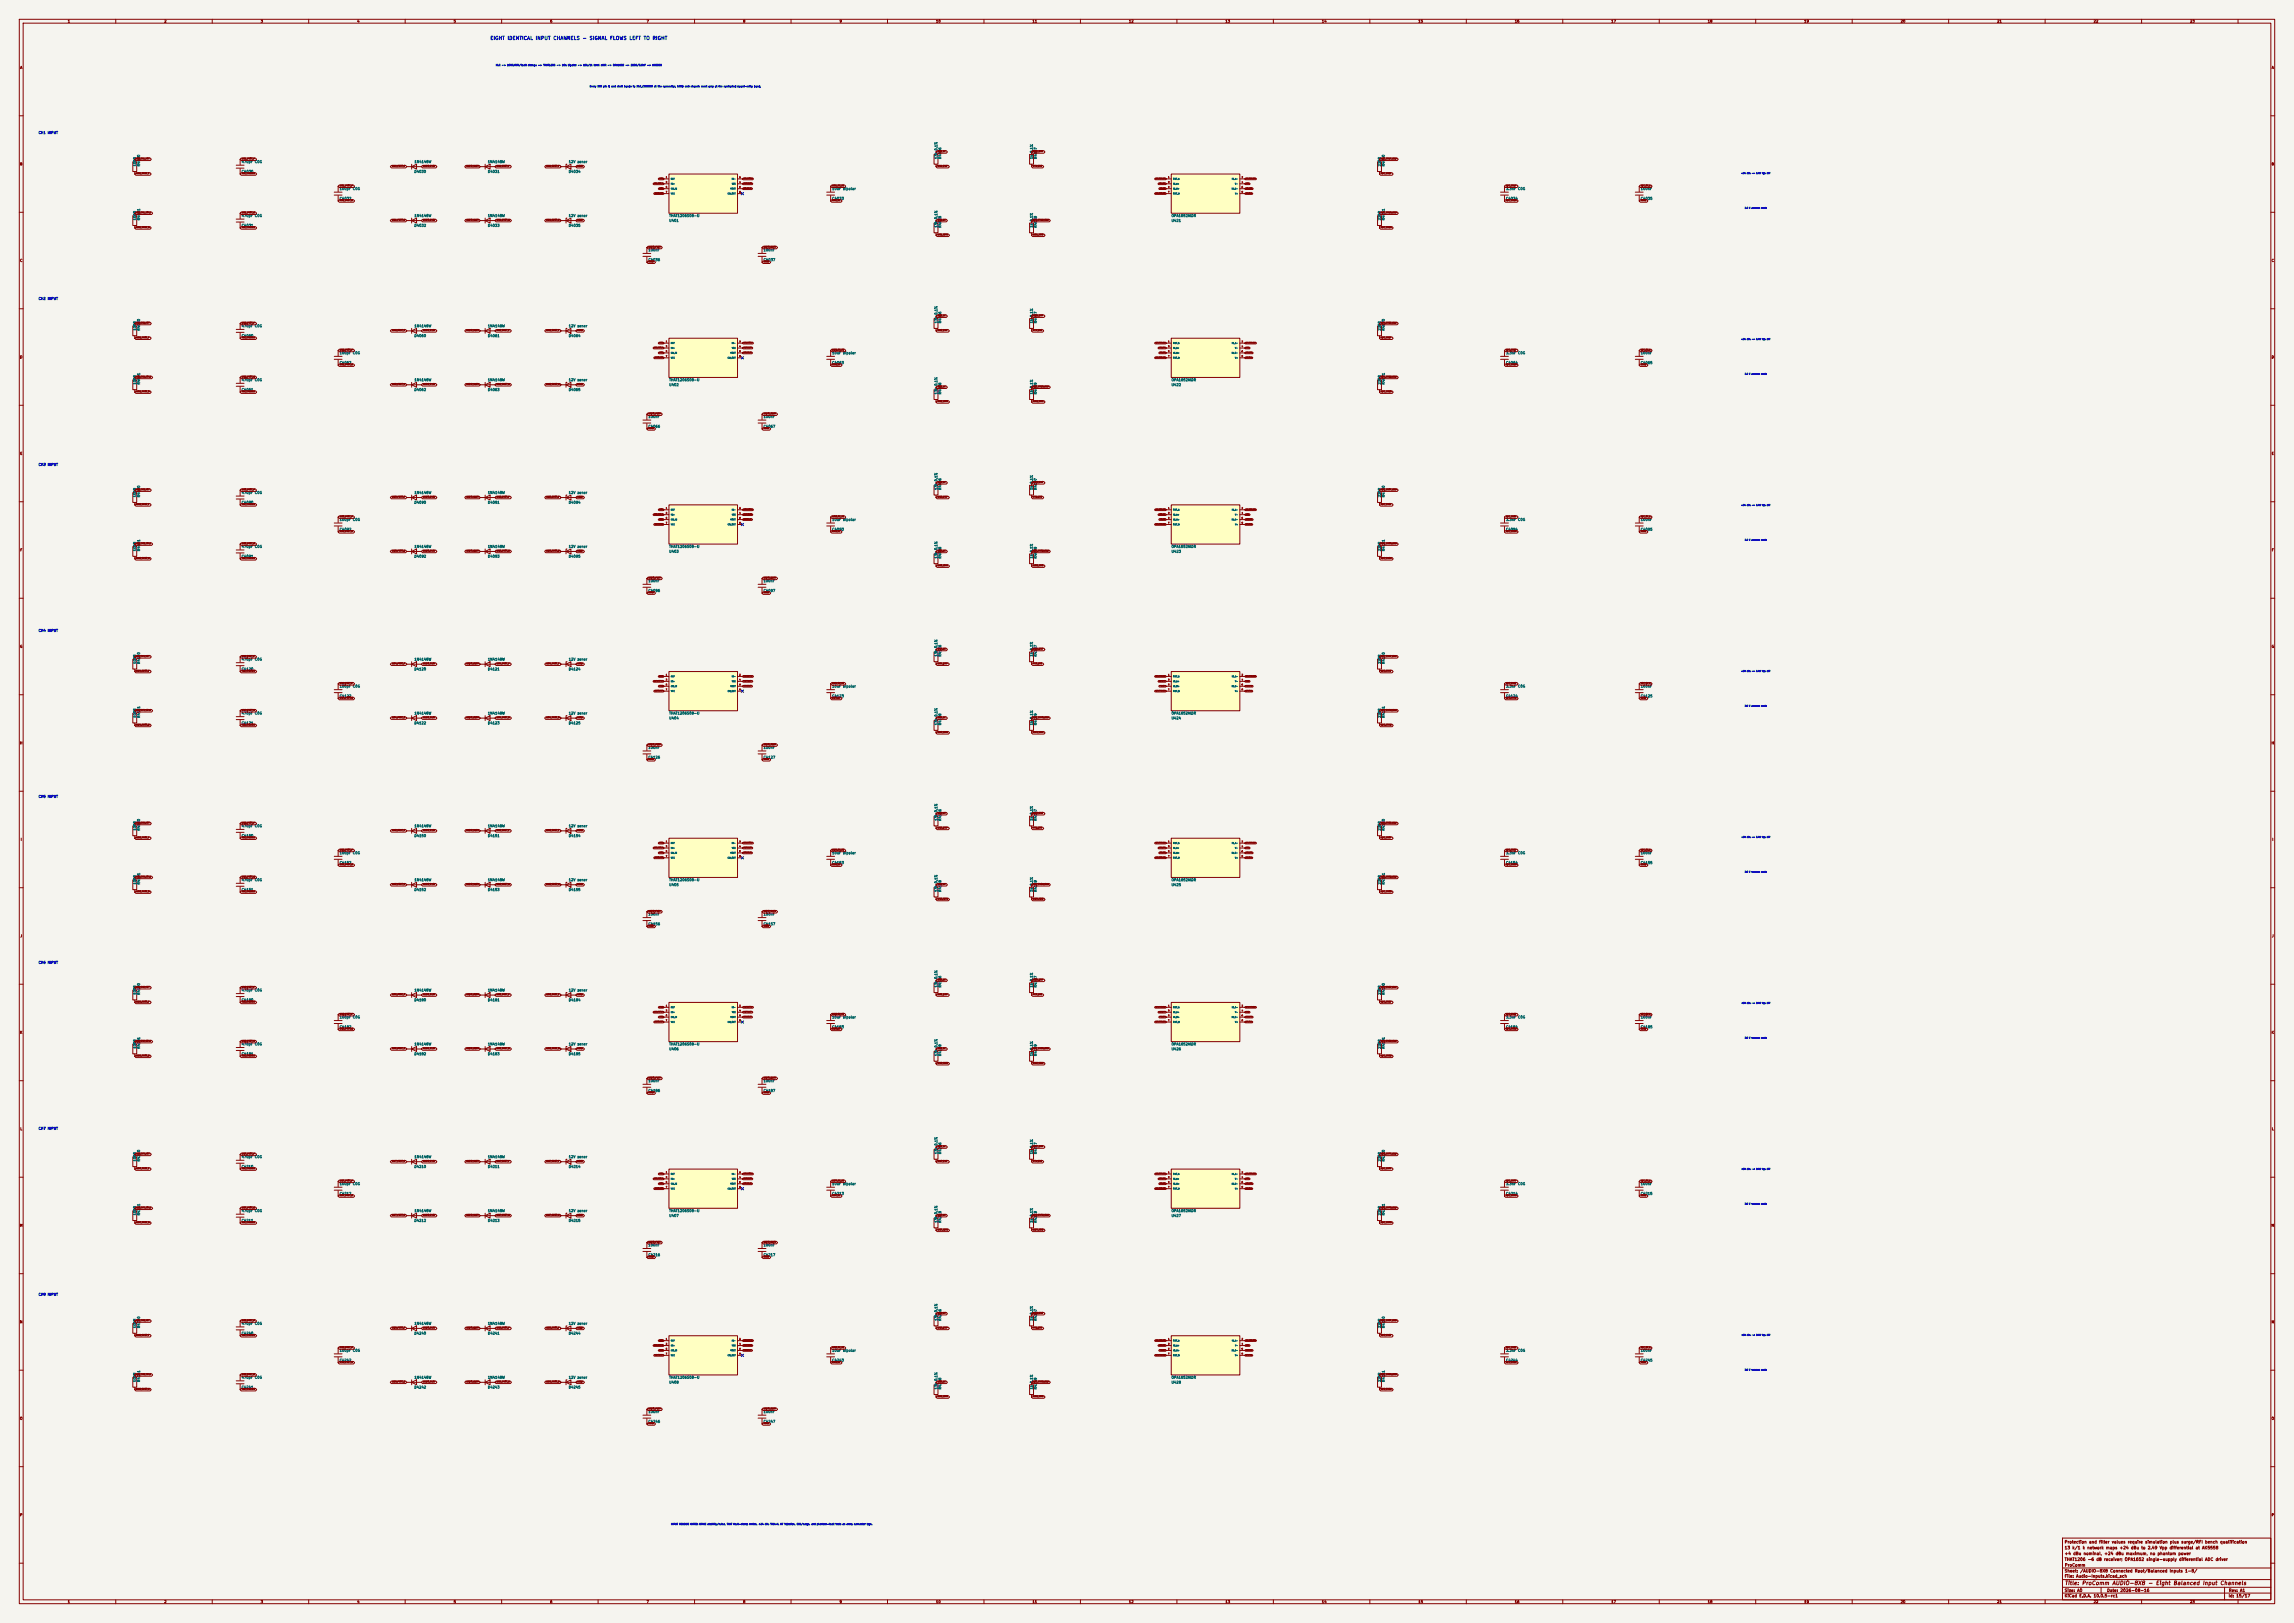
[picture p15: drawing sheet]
<svg xmlns="http://www.w3.org/2000/svg" width="1189mm" height="841mm" viewBox="0 0 1189 841" stroke-linecap="round" stroke-linejoin="round" font-family="sans-serif">
<defs><g id="words">
<text font-size="2" fill="#840000" x="1070" y="822">Title: ProComm AUDIO-8X8 - Eight Balanced Input Channels</text>
<text font-size="1.8" fill="#0000c2" x="254" y="21">EIGHT IDENTICAL INPUT CHANNELS - SIGNAL FLOWS LEFT TO RIGHT</text>
<g font-size="1.5" fill="#840000">
<text x="1070" y="803">13 k/1 k network maps +24 dBu to 2.49 Vpp differential at AK5558</text>
<text x="1070" y="800">Protection and filter values require simulation plus surge/RFI bench qualification</text>
<text x="1070" y="809">THAT1206 -6 dB receiver; OPA1652 single-supply differential ADC driver</text>
<text x="1070" y="806">+4 dBu nominal, +24 dBu maximum, no phantom power</text>
<text x="1070" y="815">Sheet: /AUDIO-8X8 Connected Root/Balanced Inputs 1-8/</text>
<text x="1070" y="812">ProComm</text>
<text x="1070" y="818">File: Audio-Inputs.kicad_sch</text>
<text x="1070" y="825">Size: A0</text>
<text x="1092" y="825">Date: 2026-08-16</text>
<text x="1155" y="825">Rev: A1</text>
<text x="1070" y="828">KiCad E.D.A. 10.0.5-rc1</text>
<text x="1155" y="828">Id: 15/17</text>
</g>
<g font-size="1.3" fill="#840000">
<text x="35" y="12">1</text>
<text x="85" y="12">2</text>
<text x="135" y="12">3</text>
<text x="185" y="12">4</text>
<text x="235" y="12">5</text>
<text x="285" y="12">6</text>
<text x="335" y="12">7</text>
<text x="385" y="12">8</text>
<text x="435" y="12">9</text>
<text x="485" y="12">10</text>
<text x="535" y="12">11</text>
<text x="585" y="12">12</text>
<text x="635" y="12">13</text>
<text x="685" y="12">14</text>
<text x="735" y="12">15</text>
<text x="785" y="12">16</text>
<text x="835" y="12">17</text>
<text x="885" y="12">18</text>
<text x="935" y="12">19</text>
<text x="985" y="12">20</text>
<text x="1035" y="12">21</text>
<text x="1085" y="12">22</text>
<text x="1135" y="12">23</text>
<text x="10" y="36">A</text>
<text x="1177" y="36">A</text>
<text x="10" y="86">B</text>
<text x="1177" y="86">B</text>
<text x="10" y="136">C</text>
<text x="1177" y="136">C</text>
<text x="10" y="186">D</text>
<text x="1177" y="186">D</text>
<text x="10" y="236">E</text>
<text x="1177" y="236">E</text>
<text x="10" y="286">F</text>
<text x="1177" y="286">F</text>
<text x="10" y="336">G</text>
<text x="1177" y="336">G</text>
<text x="10" y="386">H</text>
<text x="1177" y="386">H</text>
<text x="11" y="436">I</text>
<text x="1178" y="436">I</text>
<text x="10" y="486">J</text>
<text x="1177" y="486">J</text>
<text x="10" y="536">K</text>
<text x="1177" y="536">K</text>
<text x="10" y="586">L</text>
<text x="1177" y="586">L</text>
<text x="10" y="636">M</text>
<text x="1177" y="636">M</text>
<text x="10" y="686">N</text>
<text x="1177" y="686">N</text>
<text x="10" y="736">O</text>
<text x="1177" y="736">O</text>
<text x="10" y="786">P</text>
<text x="1177" y="786">P</text>
<text x="35" y="831">1</text>
<text x="85" y="831">2</text>
<text x="135" y="831">3</text>
<text x="185" y="831">4</text>
<text x="235" y="831">5</text>
<text x="285" y="831">6</text>
<text x="335" y="831">7</text>
<text x="385" y="831">8</text>
<text x="435" y="831">9</text>
<text x="485" y="831">10</text>
<text x="535" y="831">11</text>
<text x="585" y="831">12</text>
<text x="635" y="831">13</text>
<text x="685" y="831">14</text>
<text x="735" y="831">15</text>
<text x="785" y="831">16</text>
<text x="835" y="831">17</text>
<text x="885" y="831">18</text>
<text x="935" y="831">19</text>
<text x="985" y="831">20</text>
<text x="1035" y="831">21</text>
<text x="1085" y="831">22</text>
<text x="1135" y="831">23</text>
</g>
<g font-size="1.3" fill="#0000c2">
<text x="20" y="70">CH1 INPUT</text>
<text x="20" y="156">CH2 INPUT</text>
<text x="20" y="242">CH3 INPUT</text>
<text x="20" y="328">CH4 INPUT</text>
<text x="20" y="414">CH5 INPUT</text>
<text x="20" y="500">CH6 INPUT</text>
<text x="20" y="586">CH7 INPUT</text>
<text x="20" y="672">CH8 INPUT</text>
</g>
<g font-size="1.3" fill="#006464">
<text x="486" y="83" transform="rotate(-90 486 83)">13k 0.1%</text>
<text x="488" y="83" transform="rotate(-90 488 83)">R4036</text>
<text x="536" y="83" transform="rotate(-90 536 83)">1k</text>
<text x="536" y="79" transform="rotate(-90 536 79)">0.1%</text>
<text x="538" y="83" transform="rotate(-90 538 83)">R4037</text>
<text x="71" y="86" transform="rotate(-90 71 86)">100R</text>
<text x="73" y="86" transform="rotate(-90 73 86)">R4030</text>
<text x="125" y="90">C4030</text>
<text x="125" y="85">470pF C0G</text>
<text x="215" y="90">D4030</text>
<text x="215" y="85">1N4148W</text>
<text x="253" y="90">D4031</text>
<text x="253" y="85">1N4148W</text>
<text x="295" y="90">D4034</text>
<text x="295" y="85">12V zener</text>
<text x="716" y="86" transform="rotate(-90 716 86)">220R</text>
<text x="718" y="86" transform="rotate(-90 718 86)">R4040</text>
<text x="176" y="99">100pF C0G</text>
<text x="431" y="99">10uF bipolar</text>
<text x="780" y="99">3.3nF C0G</text>
<text x="850" y="99">100nF</text>
<text x="176" y="104">C4032</text>
<text x="431" y="104">C4033</text>
<text x="780" y="104">C4034</text>
<text x="850" y="104">C4035</text>
<text x="125" y="113">470pF C0G</text>
<text x="215" y="113">1N4148W</text>
<text x="253" y="113">1N4148W</text>
<text x="295" y="113">12V zener</text>
<text x="347" y="113">THAT1206S08-U</text>
<text x="607" y="113">OPA1652AIDR</text>
<text x="71" y="114" transform="rotate(-90 71 114)">100R</text>
<text x="73" y="114" transform="rotate(-90 73 114)">R4031</text>
<text x="125" y="118">C4031</text>
<text x="215" y="118">D4032</text>
<text x="253" y="118">D4033</text>
<text x="295" y="118">D4035</text>
<text x="347" y="115">U401</text>
<text x="486" y="118" transform="rotate(-90 486 118)">13k 0.1%</text>
<text x="488" y="118" transform="rotate(-90 488 118)">R4038</text>
<text x="536" y="118" transform="rotate(-90 536 118)">1k</text>
<text x="536" y="115" transform="rotate(-90 536 115)">0.1%</text>
<text x="538" y="118" transform="rotate(-90 538 118)">R4039</text>
<text x="607" y="115">U421</text>
<text x="716" y="114" transform="rotate(-90 716 114)">220R</text>
<text x="718" y="114" transform="rotate(-90 718 114)">R4041</text>
<text x="336" y="131">100nF</text>
<text x="396" y="131">100nF</text>
<text x="336" y="136">C4036</text>
<text x="396" y="136">C4037</text>
<text x="486" y="168" transform="rotate(-90 486 168)">13k 0.1%</text>
<text x="488" y="168" transform="rotate(-90 488 168)">R4066</text>
<text x="536" y="168" transform="rotate(-90 536 168)">1k</text>
<text x="536" y="164" transform="rotate(-90 536 164)">0.1%</text>
<text x="538" y="168" transform="rotate(-90 538 168)">R4067</text>
<text x="71" y="171" transform="rotate(-90 71 171)">100R</text>
<text x="73" y="171" transform="rotate(-90 73 171)">R4060</text>
<text x="125" y="170">470pF C0G</text>
<text x="215" y="170">1N4148W</text>
<text x="253" y="170">1N4148W</text>
<text x="295" y="170">12V zener</text>
<text x="716" y="171" transform="rotate(-90 716 171)">220R</text>
<text x="718" y="171" transform="rotate(-90 718 171)">R4070</text>
<text x="125" y="175">C4060</text>
<text x="215" y="175">D4060</text>
<text x="253" y="175">D4061</text>
<text x="295" y="175">D4064</text>
<text x="176" y="184">100pF C0G</text>
<text x="431" y="184">10uF bipolar</text>
<text x="780" y="184">3.3nF C0G</text>
<text x="850" y="184">100nF</text>
<text x="176" y="189">C4062</text>
<text x="431" y="189">C4063</text>
<text x="780" y="189">C4064</text>
<text x="850" y="189">C4065</text>
<text x="125" y="198">470pF C0G</text>
<text x="215" y="198">1N4148W</text>
<text x="253" y="198">1N4148W</text>
<text x="295" y="198">12V zener</text>
<text x="347" y="198">THAT1206S08-U</text>
<text x="607" y="198">OPA1652AIDR</text>
<text x="71" y="199" transform="rotate(-90 71 199)">100R</text>
<text x="73" y="199" transform="rotate(-90 73 199)">R4061</text>
<text x="125" y="203">C4061</text>
<text x="215" y="203">D4062</text>
<text x="253" y="203">D4063</text>
<text x="295" y="203">D4065</text>
<text x="347" y="200">U402</text>
<text x="536" y="201" transform="rotate(-90 536 201)">0.1%</text>
<text x="607" y="200">U422</text>
<text x="716" y="199" transform="rotate(-90 716 199)">220R</text>
<text x="718" y="199" transform="rotate(-90 718 199)">R4071</text>
<text x="486" y="204" transform="rotate(-90 486 204)">13k 0.1%</text>
<text x="488" y="204" transform="rotate(-90 488 204)">R4068</text>
<text x="536" y="204" transform="rotate(-90 536 204)">1k</text>
<text x="538" y="204" transform="rotate(-90 538 204)">R4069</text>
<text x="336" y="222">C4066</text>
<text x="336" y="217">100nF</text>
<text x="396" y="222">C4067</text>
<text x="396" y="217">100nF</text>
<text x="536" y="251" transform="rotate(-90 536 251)">0.1%</text>
<text x="71" y="258" transform="rotate(-90 71 258)">100R</text>
<text x="73" y="258" transform="rotate(-90 73 258)">R4090</text>
<text x="125" y="256">470pF C0G</text>
<text x="215" y="256">1N4148W</text>
<text x="253" y="256">1N4148W</text>
<text x="295" y="256">12V zener</text>
<text x="486" y="254" transform="rotate(-90 486 254)">13k 0.1%</text>
<text x="488" y="254" transform="rotate(-90 488 254)">R4096</text>
<text x="536" y="254" transform="rotate(-90 536 254)">1k</text>
<text x="538" y="254" transform="rotate(-90 538 254)">R4097</text>
<text x="716" y="258" transform="rotate(-90 716 258)">220R</text>
<text x="718" y="258" transform="rotate(-90 718 258)">R4100</text>
<text x="125" y="261">C4090</text>
<text x="215" y="261">D4090</text>
<text x="253" y="261">D4091</text>
<text x="295" y="261">D4094</text>
<text x="176" y="275">C4092</text>
<text x="176" y="270">100pF C0G</text>
<text x="431" y="275">C4093</text>
<text x="431" y="270">10uF bipolar</text>
<text x="780" y="275">C4094</text>
<text x="780" y="270">3.3nF C0G</text>
<text x="850" y="275">C4095</text>
<text x="850" y="270">100nF</text>
<text x="71" y="286" transform="rotate(-90 71 286)">100R</text>
<text x="73" y="286" transform="rotate(-90 73 286)">R4091</text>
<text x="125" y="284">470pF C0G</text>
<text x="215" y="284">1N4148W</text>
<text x="253" y="284">1N4148W</text>
<text x="295" y="284">12V zener</text>
<text x="347" y="287">U403</text>
<text x="347" y="284">THAT1206S08-U</text>
<text x="536" y="286" transform="rotate(-90 536 286)">0.1%</text>
<text x="607" y="287">U423</text>
<text x="607" y="284">OPA1652AIDR</text>
<text x="716" y="286" transform="rotate(-90 716 286)">220R</text>
<text x="718" y="286" transform="rotate(-90 718 286)">R4101</text>
<text x="125" y="289">C4091</text>
<text x="215" y="289">D4092</text>
<text x="253" y="289">D4093</text>
<text x="295" y="289">D4095</text>
<text x="486" y="290" transform="rotate(-90 486 290)">13k 0.1%</text>
<text x="488" y="290" transform="rotate(-90 488 290)">R4098</text>
<text x="536" y="290" transform="rotate(-90 536 290)">1k</text>
<text x="538" y="290" transform="rotate(-90 538 290)">R4099</text>
<text x="336" y="302">100nF</text>
<text x="396" y="302">100nF</text>
<text x="336" y="307">C4096</text>
<text x="396" y="307">C4097</text>
<text x="486" y="340" transform="rotate(-90 486 340)">13k 0.1%</text>
<text x="488" y="340" transform="rotate(-90 488 340)">R4126</text>
<text x="536" y="340" transform="rotate(-90 536 340)">1k</text>
<text x="536" y="337" transform="rotate(-90 536 337)">0.1%</text>
<text x="538" y="340" transform="rotate(-90 538 340)">R4127</text>
<text x="71" y="344" transform="rotate(-90 71 344)">100R</text>
<text x="73" y="344" transform="rotate(-90 73 344)">R4120</text>
<text x="125" y="348">C4120</text>
<text x="125" y="343">470pF C0G</text>
<text x="215" y="348">D4120</text>
<text x="215" y="343">1N4148W</text>
<text x="253" y="348">D4121</text>
<text x="253" y="343">1N4148W</text>
<text x="295" y="348">D4124</text>
<text x="295" y="343">12V zener</text>
<text x="716" y="344" transform="rotate(-90 716 344)">220R</text>
<text x="718" y="344" transform="rotate(-90 718 344)">R4130</text>
<text x="176" y="357">100pF C0G</text>
<text x="431" y="357">10uF bipolar</text>
<text x="780" y="357">3.3nF C0G</text>
<text x="850" y="357">100nF</text>
<text x="176" y="362">C4122</text>
<text x="431" y="362">C4123</text>
<text x="780" y="362">C4124</text>
<text x="850" y="362">C4125</text>
<text x="125" y="371">470pF C0G</text>
<text x="215" y="371">1N4148W</text>
<text x="253" y="371">1N4148W</text>
<text x="295" y="371">12V zener</text>
<text x="347" y="371">THAT1206S08-U</text>
<text x="607" y="371">OPA1652AIDR</text>
<text x="71" y="372" transform="rotate(-90 71 372)">100R</text>
<text x="73" y="372" transform="rotate(-90 73 372)">R4121</text>
<text x="125" y="376">C4121</text>
<text x="215" y="376">D4122</text>
<text x="253" y="376">D4123</text>
<text x="295" y="376">D4125</text>
<text x="347" y="373">U404</text>
<text x="486" y="376" transform="rotate(-90 486 376)">13k 0.1%</text>
<text x="488" y="376" transform="rotate(-90 488 376)">R4128</text>
<text x="536" y="376" transform="rotate(-90 536 376)">1k</text>
<text x="536" y="373" transform="rotate(-90 536 373)">0.1%</text>
<text x="538" y="376" transform="rotate(-90 538 376)">R4129</text>
<text x="607" y="373">U424</text>
<text x="716" y="372" transform="rotate(-90 716 372)">220R</text>
<text x="718" y="372" transform="rotate(-90 718 372)">R4131</text>
<text x="336" y="388">100nF</text>
<text x="396" y="388">100nF</text>
<text x="336" y="393">C4126</text>
<text x="396" y="393">C4127</text>
<text x="486" y="425" transform="rotate(-90 486 425)">13k 0.1%</text>
<text x="488" y="425" transform="rotate(-90 488 425)">R4156</text>
<text x="536" y="425" transform="rotate(-90 536 425)">1k</text>
<text x="536" y="422" transform="rotate(-90 536 422)">0.1%</text>
<text x="538" y="425" transform="rotate(-90 538 425)">R4157</text>
<text x="71" y="431" transform="rotate(-90 71 431)">100R</text>
<text x="73" y="431" transform="rotate(-90 73 431)">R4150</text>
<text x="125" y="429">470pF C0G</text>
<text x="215" y="429">1N4148W</text>
<text x="253" y="429">1N4148W</text>
<text x="295" y="429">12V zener</text>
<text x="716" y="431" transform="rotate(-90 716 431)">220R</text>
<text x="718" y="431" transform="rotate(-90 718 431)">R4160</text>
<text x="125" y="434">C4150</text>
<text x="215" y="434">D4150</text>
<text x="253" y="434">D4151</text>
<text x="295" y="434">D4154</text>
<text x="176" y="443">100pF C0G</text>
<text x="431" y="443">10uF bipolar</text>
<text x="780" y="443">3.3nF C0G</text>
<text x="850" y="443">100nF</text>
<text x="176" y="448">C4152</text>
<text x="431" y="448">C4153</text>
<text x="780" y="448">C4154</text>
<text x="850" y="448">C4155</text>
<text x="71" y="458" transform="rotate(-90 71 458)">100R</text>
<text x="73" y="458" transform="rotate(-90 73 458)">R4151</text>
<text x="125" y="462">C4151</text>
<text x="125" y="457">470pF C0G</text>
<text x="215" y="462">D4152</text>
<text x="215" y="457">1N4148W</text>
<text x="253" y="462">D4153</text>
<text x="253" y="457">1N4148W</text>
<text x="295" y="462">D4155</text>
<text x="295" y="457">12V zener</text>
<text x="347" y="459">U405</text>
<text x="347" y="457">THAT1206S08-U</text>
<text x="536" y="459" transform="rotate(-90 536 459)">0.1%</text>
<text x="607" y="459">U425</text>
<text x="607" y="457">OPA1652AIDR</text>
<text x="716" y="458" transform="rotate(-90 716 458)">220R</text>
<text x="718" y="458" transform="rotate(-90 718 458)">R4161</text>
<text x="486" y="462" transform="rotate(-90 486 462)">13k 0.1%</text>
<text x="488" y="462" transform="rotate(-90 488 462)">R4158</text>
<text x="536" y="462" transform="rotate(-90 536 462)">1k</text>
<text x="538" y="462" transform="rotate(-90 538 462)">R4159</text>
<text x="336" y="480">C4156</text>
<text x="336" y="475">100nF</text>
<text x="396" y="480">C4157</text>
<text x="396" y="475">100nF</text>
<text x="536" y="509" transform="rotate(-90 536 509)">0.1%</text>
<text x="71" y="516" transform="rotate(-90 71 516)">100R</text>
<text x="73" y="516" transform="rotate(-90 73 516)">R4180</text>
<text x="125" y="514">470pF C0G</text>
<text x="215" y="514">1N4148W</text>
<text x="253" y="514">1N4148W</text>
<text x="295" y="514">12V zener</text>
<text x="486" y="512" transform="rotate(-90 486 512)">13k 0.1%</text>
<text x="488" y="512" transform="rotate(-90 488 512)">R4186</text>
<text x="536" y="512" transform="rotate(-90 536 512)">1k</text>
<text x="538" y="512" transform="rotate(-90 538 512)">R4187</text>
<text x="716" y="516" transform="rotate(-90 716 516)">220R</text>
<text x="718" y="516" transform="rotate(-90 718 516)">R4190</text>
<text x="125" y="519">C4180</text>
<text x="215" y="519">D4180</text>
<text x="253" y="519">D4181</text>
<text x="295" y="519">D4184</text>
<text x="176" y="533">C4182</text>
<text x="176" y="528">100pF C0G</text>
<text x="431" y="533">C4183</text>
<text x="431" y="528">10uF bipolar</text>
<text x="780" y="533">C4184</text>
<text x="780" y="528">3.3nF C0G</text>
<text x="850" y="533">C4185</text>
<text x="850" y="528">100nF</text>
<text x="71" y="544" transform="rotate(-90 71 544)">100R</text>
<text x="73" y="544" transform="rotate(-90 73 544)">R4181</text>
<text x="125" y="542">470pF C0G</text>
<text x="215" y="542">1N4148W</text>
<text x="253" y="542">1N4148W</text>
<text x="295" y="542">12V zener</text>
<text x="347" y="545">U406</text>
<text x="347" y="542">THAT1206S08-U</text>
<text x="536" y="544" transform="rotate(-90 536 544)">0.1%</text>
<text x="607" y="545">U426</text>
<text x="607" y="542">OPA1652AIDR</text>
<text x="716" y="544" transform="rotate(-90 716 544)">220R</text>
<text x="718" y="544" transform="rotate(-90 718 544)">R4191</text>
<text x="125" y="547">C4181</text>
<text x="215" y="547">D4182</text>
<text x="253" y="547">D4183</text>
<text x="295" y="547">D4185</text>
<text x="486" y="547" transform="rotate(-90 486 547)">13k 0.1%</text>
<text x="488" y="547" transform="rotate(-90 488 547)">R4188</text>
<text x="536" y="547" transform="rotate(-90 536 547)">1k</text>
<text x="538" y="547" transform="rotate(-90 538 547)">R4189</text>
<text x="336" y="561">100nF</text>
<text x="396" y="561">100nF</text>
<text x="336" y="566">C4186</text>
<text x="396" y="566">C4187</text>
<text x="486" y="598" transform="rotate(-90 486 598)">13k 0.1%</text>
<text x="488" y="598" transform="rotate(-90 488 598)">R4216</text>
<text x="536" y="598" transform="rotate(-90 536 598)">1k</text>
<text x="536" y="595" transform="rotate(-90 536 595)">0.1%</text>
<text x="538" y="598" transform="rotate(-90 538 598)">R4217</text>
<text x="71" y="602" transform="rotate(-90 71 602)">100R</text>
<text x="73" y="602" transform="rotate(-90 73 602)">R4210</text>
<text x="125" y="605">C4210</text>
<text x="125" y="600">470pF C0G</text>
<text x="215" y="605">D4210</text>
<text x="215" y="600">1N4148W</text>
<text x="253" y="605">D4211</text>
<text x="253" y="600">1N4148W</text>
<text x="295" y="605">D4214</text>
<text x="295" y="600">12V zener</text>
<text x="716" y="602" transform="rotate(-90 716 602)">220R</text>
<text x="718" y="602" transform="rotate(-90 718 602)">R4220</text>
<text x="176" y="614">100pF C0G</text>
<text x="431" y="614">10uF bipolar</text>
<text x="780" y="614">3.3nF C0G</text>
<text x="850" y="614">100nF</text>
<text x="176" y="619">C4212</text>
<text x="431" y="619">C4213</text>
<text x="780" y="619">C4214</text>
<text x="850" y="619">C4215</text>
<text x="71" y="630" transform="rotate(-90 71 630)">100R</text>
<text x="73" y="630" transform="rotate(-90 73 630)">R4211</text>
<text x="125" y="628">470pF C0G</text>
<text x="215" y="628">1N4148W</text>
<text x="253" y="628">1N4148W</text>
<text x="295" y="628">12V zener</text>
<text x="347" y="628">THAT1206S08-U</text>
<text x="607" y="628">OPA1652AIDR</text>
<text x="716" y="630" transform="rotate(-90 716 630)">220R</text>
<text x="718" y="630" transform="rotate(-90 718 630)">R4221</text>
<text x="125" y="633">C4211</text>
<text x="215" y="633">D4212</text>
<text x="253" y="633">D4213</text>
<text x="295" y="633">D4215</text>
<text x="347" y="631">U407</text>
<text x="486" y="634" transform="rotate(-90 486 634)">13k 0.1%</text>
<text x="488" y="634" transform="rotate(-90 488 634)">R4218</text>
<text x="536" y="634" transform="rotate(-90 536 634)">1k</text>
<text x="536" y="631" transform="rotate(-90 536 631)">0.1%</text>
<text x="538" y="634" transform="rotate(-90 538 634)">R4219</text>
<text x="607" y="631">U427</text>
<text x="336" y="646">100nF</text>
<text x="396" y="646">100nF</text>
<text x="336" y="651">C4216</text>
<text x="396" y="651">C4217</text>
<text x="536" y="681" transform="rotate(-90 536 681)">0.1%</text>
<text x="71" y="688" transform="rotate(-90 71 688)">100R</text>
<text x="73" y="688" transform="rotate(-90 73 688)">R4240</text>
<text x="125" y="687">470pF C0G</text>
<text x="215" y="687">1N4148W</text>
<text x="253" y="687">1N4148W</text>
<text x="295" y="687">12V zener</text>
<text x="486" y="685" transform="rotate(-90 486 685)">13k 0.1%</text>
<text x="488" y="685" transform="rotate(-90 488 685)">R4246</text>
<text x="536" y="685" transform="rotate(-90 536 685)">1k</text>
<text x="538" y="685" transform="rotate(-90 538 685)">R4247</text>
<text x="716" y="688" transform="rotate(-90 716 688)">220R</text>
<text x="718" y="688" transform="rotate(-90 718 688)">R4250</text>
<text x="125" y="692">C4240</text>
<text x="215" y="692">D4240</text>
<text x="253" y="692">D4241</text>
<text x="295" y="692">D4244</text>
<text x="176" y="701">100pF C0G</text>
<text x="431" y="701">10uF bipolar</text>
<text x="780" y="701">3.3nF C0G</text>
<text x="850" y="701">100nF</text>
<text x="176" y="706">C4242</text>
<text x="431" y="706">C4243</text>
<text x="780" y="706">C4244</text>
<text x="850" y="706">C4245</text>
<text x="71" y="716" transform="rotate(-90 71 716)">100R</text>
<text x="73" y="716" transform="rotate(-90 73 716)">R4241</text>
<text x="125" y="720">C4241</text>
<text x="125" y="715">470pF C0G</text>
<text x="215" y="720">D4242</text>
<text x="215" y="715">1N4148W</text>
<text x="253" y="720">D4243</text>
<text x="253" y="715">1N4148W</text>
<text x="295" y="720">D4245</text>
<text x="295" y="715">12V zener</text>
<text x="347" y="717">U408</text>
<text x="347" y="715">THAT1206S08-U</text>
<text x="536" y="717" transform="rotate(-90 536 717)">0.1%</text>
<text x="607" y="717">U428</text>
<text x="607" y="715">OPA1652AIDR</text>
<text x="716" y="716" transform="rotate(-90 716 716)">220R</text>
<text x="718" y="716" transform="rotate(-90 718 716)">R4251</text>
<text x="486" y="720" transform="rotate(-90 486 720)">13k 0.1%</text>
<text x="488" y="720" transform="rotate(-90 488 720)">R4248</text>
<text x="536" y="720" transform="rotate(-90 536 720)">1k</text>
<text x="538" y="720" transform="rotate(-90 538 720)">R4249</text>
<text x="336" y="738">C4246</text>
<text x="336" y="732">100nF</text>
<text x="396" y="738">C4247</text>
<text x="396" y="732">100nF</text>
</g>
<g font-size=".9" fill="#0000c2">
<text x="257" y="34">XLR -&gt; 100R/RFI/fault clamps -&gt; THAT1206 -&gt; 10u bipolar -&gt; 13k/1k level shift -&gt; OPA1652 -&gt; 220R/3.3nF -&gt; AK5558</text>
<text x="306" y="45">Every XLR pin 1 and shell bonds to XLR_CHASSIS at the connector. AGND and chassis meet only at the controlled board-entry bond.</text>
</g>
<text font-size=".8" fill="#0000c2" x="348" y="790">INPUT RELEASE GATES: SPICE stability/noise, THAT fault-clamp review, +24 dBu THD+N, RF injection, ESD/surge, and phantom-fault tests on every connector type.</text>
<g font-size=".7" fill="#840000">
<text x="71" y="83">AIN_CH1_HOT</text>
<text x="125" y="83">AIN1_PROT_P</text>
<text x="486" y="79">AIN1_AC</text>
<text x="535" y="79">AIN1_DIVP</text>
<text x="716" y="83">ADC_CH1P_RAW</text>
<text x="203" y="87">AIN1_PROT_P</text>
<text x="219" y="87">AUDIO_P15V</text>
<text x="242" y="87">AUDIO_N15V</text>
<text x="257" y="87">AIN1_PROT_P</text>
<text x="283" y="87">AIN1_PROT_P</text>
<text x="299" y="87">AGND</text>
<text x="486" y="87">AIN1_DIVP</text>
<text x="535" y="87">VCM_2V5</text>
<text x="71" y="90">AIN1_PROT_P</text>
<text x="125" y="90">XLR_CHASSIS</text>
<text x="716" y="90">ADC_CH1P</text>
<text x="176" y="97">AIN1_PROT_P</text>
<text x="431" y="97">AIN1_RX_SE</text>
<text x="781" y="97">ADC_CH1P</text>
<text x="850" y="97">ADC_5V_A</text>
<text x="176" y="104">AIN1_PROT_N</text>
<text x="431" y="104">AIN1_AC</text>
<text x="781" y="104">ADC_CH1N</text>
<text x="850" y="104">AGND</text>
<text x="71" y="111">AIN_CH1_COLD</text>
<text x="125" y="111">AIN1_PROT_N</text>
<text x="716" y="111">ADC_CH1N_RAW</text>
<text x="71" y="118">AIN1_PROT_N</text>
<text x="125" y="118">XLR_CHASSIS</text>
<text x="203" y="114">AIN1_PROT_N</text>
<text x="219" y="114">AUDIO_P15V</text>
<text x="242" y="114">AUDIO_N15V</text>
<text x="257" y="114">AIN1_PROT_N</text>
<text x="283" y="114">AIN1_PROT_N</text>
<text x="299" y="114">AGND</text>
<text x="486" y="114">AIN1_AC</text>
<text x="535" y="114">ADC_CH1N_RAW</text>
<text x="716" y="118">ADC_CH1N</text>
<text x="486" y="122">AIN1_INVN</text>
<text x="535" y="122">AIN1_INVN</text>
<text x="336" y="128">AUDIO_P15V</text>
<text x="396" y="128">AUDIO_N15V</text>
<text x="336" y="136">AGND</text>
<text x="396" y="136">AGND</text>
<text x="71" y="168">AIN_CH2_HOT</text>
<text x="125" y="168">AIN2_PROT_P</text>
<text x="486" y="164">AIN2_AC</text>
<text x="535" y="164">AIN2_DIVP</text>
<text x="716" y="168">ADC_CH2P_RAW</text>
<text x="203" y="172">AIN2_PROT_P</text>
<text x="219" y="172">AUDIO_P15V</text>
<text x="242" y="172">AUDIO_N15V</text>
<text x="257" y="172">AIN2_PROT_P</text>
<text x="283" y="172">AIN2_PROT_P</text>
<text x="299" y="172">AGND</text>
<text x="486" y="172">AIN2_DIVP</text>
<text x="535" y="172">VCM_2V5</text>
<text x="71" y="175">AIN2_PROT_P</text>
<text x="125" y="175">XLR_CHASSIS</text>
<text x="716" y="175">ADC_CH2P</text>
<text x="176" y="182">AIN2_PROT_P</text>
<text x="431" y="182">AIN2_RX_SE</text>
<text x="781" y="182">ADC_CH2P</text>
<text x="850" y="182">ADC_5V_A</text>
<text x="176" y="189">AIN2_PROT_N</text>
<text x="431" y="189">AIN2_AC</text>
<text x="781" y="189">ADC_CH2N</text>
<text x="850" y="189">AGND</text>
<text x="71" y="196">AIN_CH2_COLD</text>
<text x="125" y="196">AIN2_PROT_N</text>
<text x="716" y="196">ADC_CH2N_RAW</text>
<text x="71" y="203">AIN2_PROT_N</text>
<text x="125" y="203">XLR_CHASSIS</text>
<text x="203" y="200">AIN2_PROT_N</text>
<text x="219" y="200">AUDIO_P15V</text>
<text x="242" y="200">AUDIO_N15V</text>
<text x="257" y="200">AIN2_PROT_N</text>
<text x="283" y="200">AIN2_PROT_N</text>
<text x="299" y="200">AGND</text>
<text x="486" y="201">AIN2_AC</text>
<text x="535" y="201">ADC_CH2N_RAW</text>
<text x="716" y="203">ADC_CH2N</text>
<text x="486" y="208">AIN2_INVN</text>
<text x="535" y="208">AIN2_INVN</text>
<text x="336" y="215">AUDIO_P15V</text>
<text x="396" y="215">AUDIO_N15V</text>
<text x="336" y="222">AGND</text>
<text x="396" y="222">AGND</text>
<text x="486" y="250">AIN3_AC</text>
<text x="535" y="250">AIN3_DIVP</text>
<text x="71" y="254">AIN_CH3_HOT</text>
<text x="125" y="254">AIN3_PROT_P</text>
<text x="203" y="258">AIN3_PROT_P</text>
<text x="219" y="258">AUDIO_P15V</text>
<text x="242" y="258">AUDIO_N15V</text>
<text x="257" y="258">AIN3_PROT_P</text>
<text x="283" y="258">AIN3_PROT_P</text>
<text x="299" y="258">AGND</text>
<text x="486" y="258">AIN3_DIVP</text>
<text x="535" y="258">VCM_2V5</text>
<text x="716" y="254">ADC_CH3P_RAW</text>
<text x="71" y="262">AIN3_PROT_P</text>
<text x="125" y="262">XLR_CHASSIS</text>
<text x="716" y="262">ADC_CH3P</text>
<text x="176" y="268">AIN3_PROT_P</text>
<text x="431" y="268">AIN3_RX_SE</text>
<text x="781" y="268">ADC_CH3P</text>
<text x="850" y="268">ADC_5V_A</text>
<text x="176" y="276">AIN3_PROT_N</text>
<text x="431" y="276">AIN3_AC</text>
<text x="781" y="276">ADC_CH3N</text>
<text x="850" y="276">AGND</text>
<text x="71" y="282">AIN_CH3_COLD</text>
<text x="125" y="282">AIN3_PROT_N</text>
<text x="203" y="286">AIN3_PROT_N</text>
<text x="219" y="286">AUDIO_P15V</text>
<text x="242" y="286">AUDIO_N15V</text>
<text x="257" y="286">AIN3_PROT_N</text>
<text x="283" y="286">AIN3_PROT_N</text>
<text x="299" y="286">AGND</text>
<text x="486" y="286">AIN3_AC</text>
<text x="535" y="286">ADC_CH3N_RAW</text>
<text x="716" y="282">ADC_CH3N_RAW</text>
<text x="71" y="290">AIN3_PROT_N</text>
<text x="125" y="290">XLR_CHASSIS</text>
<text x="486" y="294">AIN3_INVN</text>
<text x="535" y="294">AIN3_INVN</text>
<text x="716" y="290">ADC_CH3N</text>
<text x="336" y="300">AUDIO_P15V</text>
<text x="396" y="300">AUDIO_N15V</text>
<text x="336" y="308">AGND</text>
<text x="396" y="308">AGND</text>
<text x="71" y="341">AIN_CH4_HOT</text>
<text x="125" y="341">AIN4_PROT_P</text>
<text x="486" y="337">AIN4_AC</text>
<text x="535" y="337">AIN4_DIVP</text>
<text x="716" y="341">ADC_CH4P_RAW</text>
<text x="203" y="344">AIN4_PROT_P</text>
<text x="219" y="344">AUDIO_P15V</text>
<text x="242" y="344">AUDIO_N15V</text>
<text x="257" y="344">AIN4_PROT_P</text>
<text x="283" y="344">AIN4_PROT_P</text>
<text x="299" y="344">AGND</text>
<text x="486" y="344">AIN4_DIVP</text>
<text x="535" y="344">VCM_2V5</text>
<text x="71" y="348">AIN4_PROT_P</text>
<text x="125" y="348">XLR_CHASSIS</text>
<text x="716" y="348">ADC_CH4P</text>
<text x="176" y="354">AIN4_PROT_P</text>
<text x="431" y="354">AIN4_RX_SE</text>
<text x="781" y="354">ADC_CH4P</text>
<text x="850" y="354">ADC_5V_A</text>
<text x="176" y="362">AIN4_PROT_N</text>
<text x="431" y="362">AIN4_AC</text>
<text x="781" y="362">ADC_CH4N</text>
<text x="850" y="362">AGND</text>
<text x="71" y="368">AIN_CH4_COLD</text>
<text x="125" y="368">AIN4_PROT_N</text>
<text x="716" y="368">ADC_CH4N_RAW</text>
<text x="71" y="376">AIN4_PROT_N</text>
<text x="125" y="376">XLR_CHASSIS</text>
<text x="203" y="372">AIN4_PROT_N</text>
<text x="219" y="372">AUDIO_P15V</text>
<text x="242" y="372">AUDIO_N15V</text>
<text x="257" y="372">AIN4_PROT_N</text>
<text x="283" y="372">AIN4_PROT_N</text>
<text x="299" y="372">AGND</text>
<text x="486" y="372">AIN4_AC</text>
<text x="535" y="372">ADC_CH4N_RAW</text>
<text x="716" y="376">ADC_CH4N</text>
<text x="486" y="380">AIN4_INVN</text>
<text x="535" y="380">AIN4_INVN</text>
<text x="336" y="386">AUDIO_P15V</text>
<text x="396" y="386">AUDIO_N15V</text>
<text x="336" y="394">AGND</text>
<text x="396" y="394">AGND</text>
<text x="486" y="422">AIN5_AC</text>
<text x="535" y="422">AIN5_DIVP</text>
<text x="71" y="427">AIN_CH5_HOT</text>
<text x="125" y="427">AIN5_PROT_P</text>
<text x="203" y="431">AIN5_PROT_P</text>
<text x="219" y="431">AUDIO_P15V</text>
<text x="242" y="431">AUDIO_N15V</text>
<text x="257" y="431">AIN5_PROT_P</text>
<text x="283" y="431">AIN5_PROT_P</text>
<text x="299" y="431">AGND</text>
<text x="486" y="429">AIN5_DIVP</text>
<text x="535" y="429">VCM_2V5</text>
<text x="716" y="427">ADC_CH5P_RAW</text>
<text x="71" y="435">AIN5_PROT_P</text>
<text x="125" y="435">XLR_CHASSIS</text>
<text x="716" y="435">ADC_CH5P</text>
<text x="176" y="441">AIN5_PROT_P</text>
<text x="431" y="441">AIN5_RX_SE</text>
<text x="781" y="441">ADC_CH5P</text>
<text x="850" y="441">ADC_5V_A</text>
<text x="176" y="448">AIN5_PROT_N</text>
<text x="431" y="448">AIN5_AC</text>
<text x="781" y="448">ADC_CH5N</text>
<text x="850" y="448">AGND</text>
<text x="71" y="455">AIN_CH5_COLD</text>
<text x="125" y="455">AIN5_PROT_N</text>
<text x="716" y="455">ADC_CH5N_RAW</text>
<text x="203" y="459">AIN5_PROT_N</text>
<text x="219" y="459">AUDIO_P15V</text>
<text x="242" y="459">AUDIO_N15V</text>
<text x="257" y="459">AIN5_PROT_N</text>
<text x="283" y="459">AIN5_PROT_N</text>
<text x="299" y="459">AGND</text>
<text x="486" y="459">AIN5_AC</text>
<text x="535" y="459">ADC_CH5N_RAW</text>
<text x="71" y="462">AIN5_PROT_N</text>
<text x="125" y="462">XLR_CHASSIS</text>
<text x="486" y="466">AIN5_INVN</text>
<text x="535" y="466">AIN5_INVN</text>
<text x="716" y="462">ADC_CH5N</text>
<text x="336" y="473">AUDIO_P15V</text>
<text x="396" y="473">AUDIO_N15V</text>
<text x="336" y="480">AGND</text>
<text x="396" y="480">AGND</text>
<text x="486" y="508">AIN6_AC</text>
<text x="535" y="508">AIN6_DIVP</text>
<text x="71" y="512">AIN_CH6_HOT</text>
<text x="125" y="512">AIN6_PROT_P</text>
<text x="203" y="516">AIN6_PROT_P</text>
<text x="219" y="516">AUDIO_P15V</text>
<text x="242" y="516">AUDIO_N15V</text>
<text x="257" y="516">AIN6_PROT_P</text>
<text x="283" y="516">AIN6_PROT_P</text>
<text x="299" y="516">AGND</text>
<text x="486" y="516">AIN6_DIVP</text>
<text x="535" y="516">VCM_2V5</text>
<text x="716" y="512">ADC_CH6P_RAW</text>
<text x="71" y="520">AIN6_PROT_P</text>
<text x="125" y="520">XLR_CHASSIS</text>
<text x="716" y="520">ADC_CH6P</text>
<text x="176" y="526">AIN6_PROT_P</text>
<text x="431" y="526">AIN6_RX_SE</text>
<text x="781" y="526">ADC_CH6P</text>
<text x="850" y="526">ADC_5V_A</text>
<text x="176" y="534">AIN6_PROT_N</text>
<text x="431" y="534">AIN6_AC</text>
<text x="781" y="534">ADC_CH6N</text>
<text x="850" y="534">AGND</text>
<text x="71" y="540">AIN_CH6_COLD</text>
<text x="125" y="540">AIN6_PROT_N</text>
<text x="716" y="540">ADC_CH6N_RAW</text>
<text x="203" y="544">AIN6_PROT_N</text>
<text x="219" y="544">AUDIO_P15V</text>
<text x="242" y="544">AUDIO_N15V</text>
<text x="257" y="544">AIN6_PROT_N</text>
<text x="283" y="544">AIN6_PROT_N</text>
<text x="299" y="544">AGND</text>
<text x="486" y="544">AIN6_AC</text>
<text x="535" y="544">ADC_CH6N_RAW</text>
<text x="71" y="548">AIN6_PROT_N</text>
<text x="125" y="548">XLR_CHASSIS</text>
<text x="486" y="551">AIN6_INVN</text>
<text x="535" y="551">AIN6_INVN</text>
<text x="716" y="548">ADC_CH6N</text>
<text x="336" y="559">AUDIO_P15V</text>
<text x="396" y="559">AUDIO_N15V</text>
<text x="336" y="567">AGND</text>
<text x="396" y="567">AGND</text>
<text x="71" y="598">AIN_CH7_HOT</text>
<text x="125" y="598">AIN7_PROT_P</text>
<text x="486" y="595">AIN7_AC</text>
<text x="535" y="595">AIN7_DIVP</text>
<text x="716" y="598">ADC_CH7P_RAW</text>
<text x="71" y="606">AIN7_PROT_P</text>
<text x="125" y="606">XLR_CHASSIS</text>
<text x="203" y="602">AIN7_PROT_P</text>
<text x="219" y="602">AUDIO_P15V</text>
<text x="242" y="602">AUDIO_N15V</text>
<text x="257" y="602">AIN7_PROT_P</text>
<text x="283" y="602">AIN7_PROT_P</text>
<text x="299" y="602">AGND</text>
<text x="486" y="602">AIN7_DIVP</text>
<text x="535" y="602">VCM_2V5</text>
<text x="716" y="606">ADC_CH7P</text>
<text x="176" y="612">AIN7_PROT_P</text>
<text x="431" y="612">AIN7_RX_SE</text>
<text x="781" y="612">ADC_CH7P</text>
<text x="850" y="612">ADC_5V_A</text>
<text x="176" y="620">AIN7_PROT_N</text>
<text x="431" y="620">AIN7_AC</text>
<text x="781" y="620">ADC_CH7N</text>
<text x="850" y="620">AGND</text>
<text x="71" y="626">AIN_CH7_COLD</text>
<text x="125" y="626">AIN7_PROT_N</text>
<text x="716" y="626">ADC_CH7N_RAW</text>
<text x="71" y="634">AIN7_PROT_N</text>
<text x="125" y="634">XLR_CHASSIS</text>
<text x="203" y="630">AIN7_PROT_N</text>
<text x="219" y="630">AUDIO_P15V</text>
<text x="242" y="630">AUDIO_N15V</text>
<text x="257" y="630">AIN7_PROT_N</text>
<text x="283" y="630">AIN7_PROT_N</text>
<text x="299" y="630">AGND</text>
<text x="486" y="630">AIN7_AC</text>
<text x="535" y="630">ADC_CH7N_RAW</text>
<text x="716" y="634">ADC_CH7N</text>
<text x="486" y="638">AIN7_INVN</text>
<text x="535" y="638">AIN7_INVN</text>
<text x="336" y="644">AUDIO_P15V</text>
<text x="396" y="644">AUDIO_N15V</text>
<text x="336" y="652">AGND</text>
<text x="396" y="652">AGND</text>
<text x="486" y="681">AIN8_AC</text>
<text x="535" y="681">AIN8_DIVP</text>
<text x="71" y="685">AIN_CH8_HOT</text>
<text x="125" y="685">AIN8_PROT_P</text>
<text x="203" y="689">AIN8_PROT_P</text>
<text x="219" y="689">AUDIO_P15V</text>
<text x="242" y="689">AUDIO_N15V</text>
<text x="257" y="689">AIN8_PROT_P</text>
<text x="283" y="689">AIN8_PROT_P</text>
<text x="299" y="689">AGND</text>
<text x="486" y="689">AIN8_DIVP</text>
<text x="535" y="689">VCM_2V5</text>
<text x="716" y="685">ADC_CH8P_RAW</text>
<text x="71" y="692">AIN8_PROT_P</text>
<text x="125" y="692">XLR_CHASSIS</text>
<text x="716" y="692">ADC_CH8P</text>
<text x="176" y="699">AIN8_PROT_P</text>
<text x="431" y="699">AIN8_RX_SE</text>
<text x="781" y="699">ADC_CH8P</text>
<text x="850" y="699">ADC_5V_A</text>
<text x="176" y="706">AIN8_PROT_N</text>
<text x="431" y="706">AIN8_AC</text>
<text x="781" y="706">ADC_CH8N</text>
<text x="850" y="706">AGND</text>
<text x="71" y="713">AIN_CH8_COLD</text>
<text x="125" y="713">AIN8_PROT_N</text>
<text x="716" y="713">ADC_CH8N_RAW</text>
<text x="203" y="716">AIN8_PROT_N</text>
<text x="219" y="716">AUDIO_P15V</text>
<text x="242" y="716">AUDIO_N15V</text>
<text x="257" y="716">AIN8_PROT_N</text>
<text x="283" y="716">AIN8_PROT_N</text>
<text x="299" y="716">AGND</text>
<text x="486" y="716">AIN8_AC</text>
<text x="535" y="716">ADC_CH8N_RAW</text>
<text x="71" y="720">AIN8_PROT_N</text>
<text x="125" y="720">XLR_CHASSIS</text>
<text x="486" y="724">AIN8_INVN</text>
<text x="535" y="724">AIN8_INVN</text>
<text x="716" y="720">ADC_CH8N</text>
<text x="336" y="730">AUDIO_P15V</text>
<text x="396" y="730">AUDIO_N15V</text>
<text x="336" y="738">AGND</text>
<text x="396" y="738">AGND</text>
</g>
<g font-size=".7" fill="#a90000">
<text x="345" y="92">1</text>
<text x="345" y="95">3</text>
<text x="383" y="92">2</text>
<text x="383" y="95">4</text>
<text x="605" y="92">1</text>
<text x="605" y="95">3</text>
<text x="643" y="92">2</text>
<text x="643" y="95">4</text>
<text x="345" y="97">5</text>
<text x="345" y="100">7</text>
<text x="383" y="97">6</text>
<text x="383" y="100">8</text>
<text x="605" y="97">5</text>
<text x="605" y="100">7</text>
<text x="643" y="97">6</text>
<text x="643" y="100">8</text>
<text x="345" y="177">1</text>
<text x="383" y="177">2</text>
<text x="605" y="177">1</text>
<text x="643" y="177">2</text>
<text x="345" y="180">3</text>
<text x="345" y="183">5</text>
<text x="345" y="185">7</text>
<text x="383" y="180">4</text>
<text x="383" y="183">6</text>
<text x="383" y="185">8</text>
<text x="605" y="180">3</text>
<text x="605" y="183">5</text>
<text x="605" y="185">7</text>
<text x="643" y="180">4</text>
<text x="643" y="183">6</text>
<text x="643" y="185">8</text>
<text x="345" y="264">1</text>
<text x="383" y="264">2</text>
<text x="605" y="264">1</text>
<text x="643" y="264">2</text>
<text x="345" y="266">3</text>
<text x="345" y="269">5</text>
<text x="383" y="266">4</text>
<text x="383" y="269">6</text>
<text x="605" y="266">3</text>
<text x="605" y="269">5</text>
<text x="643" y="266">4</text>
<text x="643" y="269">6</text>
<text x="345" y="271">7</text>
<text x="383" y="271">8</text>
<text x="605" y="271">7</text>
<text x="643" y="271">8</text>
<text x="345" y="350">1</text>
<text x="345" y="353">3</text>
<text x="383" y="350">2</text>
<text x="383" y="353">4</text>
<text x="605" y="350">1</text>
<text x="605" y="353">3</text>
<text x="643" y="350">2</text>
<text x="643" y="353">4</text>
<text x="345" y="355">5</text>
<text x="345" y="358">7</text>
<text x="383" y="355">6</text>
<text x="383" y="358">8</text>
<text x="605" y="355">5</text>
<text x="605" y="358">7</text>
<text x="643" y="355">6</text>
<text x="643" y="358">8</text>
<text x="345" y="437">1</text>
<text x="383" y="437">2</text>
<text x="605" y="437">1</text>
<text x="643" y="437">2</text>
<text x="345" y="439">3</text>
<text x="345" y="442">5</text>
<text x="383" y="439">4</text>
<text x="383" y="442">6</text>
<text x="605" y="439">3</text>
<text x="605" y="442">5</text>
<text x="643" y="439">4</text>
<text x="643" y="442">6</text>
<text x="345" y="444">7</text>
<text x="383" y="444">8</text>
<text x="605" y="444">7</text>
<text x="643" y="444">8</text>
<text x="345" y="522">1</text>
<text x="383" y="522">2</text>
<text x="605" y="522">1</text>
<text x="643" y="522">2</text>
<text x="345" y="524">3</text>
<text x="345" y="527">5</text>
<text x="383" y="524">4</text>
<text x="383" y="527">6</text>
<text x="605" y="524">3</text>
<text x="605" y="527">5</text>
<text x="643" y="524">4</text>
<text x="643" y="527">6</text>
<text x="345" y="529">7</text>
<text x="383" y="529">8</text>
<text x="605" y="529">7</text>
<text x="643" y="529">8</text>
<text x="345" y="608">1</text>
<text x="345" y="611">3</text>
<text x="383" y="608">2</text>
<text x="383" y="611">4</text>
<text x="605" y="608">1</text>
<text x="605" y="611">3</text>
<text x="643" y="608">2</text>
<text x="643" y="611">4</text>
<text x="345" y="613">5</text>
<text x="345" y="616">7</text>
<text x="383" y="613">6</text>
<text x="383" y="616">8</text>
<text x="605" y="613">5</text>
<text x="605" y="616">7</text>
<text x="643" y="613">6</text>
<text x="643" y="616">8</text>
<text x="345" y="694">1</text>
<text x="383" y="694">2</text>
<text x="605" y="694">1</text>
<text x="643" y="694">2</text>
<text x="345" y="697">3</text>
<text x="345" y="699">5</text>
<text x="345" y="702">7</text>
<text x="383" y="697">4</text>
<text x="383" y="699">6</text>
<text x="383" y="702">8</text>
<text x="605" y="697">3</text>
<text x="605" y="699">5</text>
<text x="605" y="702">7</text>
<text x="643" y="697">4</text>
<text x="643" y="699">6</text>
<text x="643" y="702">8</text>
</g>
<g font-size=".7" fill="#006464">
<text x="348" y="93">REF</text>
<text x="348" y="96">IN+</text>
<text x="379" y="93">IN-</text>
<text x="379" y="96">VEE</text>
<text x="608" y="93">OUT_A</text>
<text x="608" y="96">IN_A+</text>
<text x="638" y="93">IN_A-</text>
<text x="640" y="96">V-</text>
<text x="348" y="98">CM_IN</text>
<text x="348" y="101">VCC</text>
<text x="377" y="101">CM_OUT</text>
<text x="379" y="98">VOUT</text>
<text x="608" y="98">IN_B+</text>
<text x="608" y="101">OUT_B</text>
<text x="638" y="98">IN_B-</text>
<text x="640" y="101">V+</text>
<text x="348" y="178">REF</text>
<text x="379" y="178">IN-</text>
<text x="608" y="178">OUT_A</text>
<text x="638" y="178">IN_A-</text>
<text x="348" y="181">IN+</text>
<text x="348" y="183">CM_IN</text>
<text x="348" y="186">VCC</text>
<text x="377" y="186">CM_OUT</text>
<text x="379" y="183">VOUT</text>
<text x="379" y="181">VEE</text>
<text x="608" y="181">IN_A+</text>
<text x="608" y="183">IN_B+</text>
<text x="608" y="186">OUT_B</text>
<text x="638" y="183">IN_B-</text>
<text x="640" y="181">V-</text>
<text x="640" y="186">V+</text>
<text x="348" y="265">REF</text>
<text x="348" y="267">IN+</text>
<text x="348" y="270">CM_IN</text>
<text x="379" y="270">VOUT</text>
<text x="379" y="265">IN-</text>
<text x="379" y="267">VEE</text>
<text x="608" y="265">OUT_A</text>
<text x="608" y="267">IN_A+</text>
<text x="608" y="270">IN_B+</text>
<text x="638" y="270">IN_B-</text>
<text x="638" y="265">IN_A-</text>
<text x="640" y="267">V-</text>
<text x="348" y="272">VCC</text>
<text x="377" y="272">CM_OUT</text>
<text x="608" y="272">OUT_B</text>
<text x="640" y="272">V+</text>
<text x="348" y="351">REF</text>
<text x="348" y="354">IN+</text>
<text x="379" y="351">IN-</text>
<text x="379" y="354">VEE</text>
<text x="608" y="351">OUT_A</text>
<text x="608" y="354">IN_A+</text>
<text x="638" y="351">IN_A-</text>
<text x="640" y="354">V-</text>
<text x="348" y="356">CM_IN</text>
<text x="348" y="359">VCC</text>
<text x="377" y="359">CM_OUT</text>
<text x="379" y="356">VOUT</text>
<text x="608" y="356">IN_B+</text>
<text x="608" y="359">OUT_B</text>
<text x="638" y="356">IN_B-</text>
<text x="640" y="359">V+</text>
<text x="348" y="437">REF</text>
<text x="379" y="437">IN-</text>
<text x="608" y="437">OUT_A</text>
<text x="638" y="437">IN_A-</text>
<text x="348" y="440">IN+</text>
<text x="348" y="443">CM_IN</text>
<text x="379" y="443">VOUT</text>
<text x="379" y="440">VEE</text>
<text x="608" y="440">IN_A+</text>
<text x="608" y="443">IN_B+</text>
<text x="638" y="443">IN_B-</text>
<text x="640" y="440">V-</text>
<text x="348" y="445">VCC</text>
<text x="377" y="445">CM_OUT</text>
<text x="608" y="445">OUT_B</text>
<text x="640" y="445">V+</text>
<text x="348" y="523">REF</text>
<text x="348" y="525">IN+</text>
<text x="348" y="528">CM_IN</text>
<text x="379" y="528">VOUT</text>
<text x="379" y="523">IN-</text>
<text x="379" y="525">VEE</text>
<text x="608" y="523">OUT_A</text>
<text x="608" y="525">IN_A+</text>
<text x="608" y="528">IN_B+</text>
<text x="638" y="528">IN_B-</text>
<text x="638" y="523">IN_A-</text>
<text x="640" y="525">V-</text>
<text x="348" y="530">VCC</text>
<text x="377" y="530">CM_OUT</text>
<text x="608" y="530">OUT_B</text>
<text x="640" y="530">V+</text>
<text x="348" y="609">REF</text>
<text x="348" y="611">IN+</text>
<text x="379" y="609">IN-</text>
<text x="379" y="611">VEE</text>
<text x="608" y="609">OUT_A</text>
<text x="608" y="611">IN_A+</text>
<text x="638" y="609">IN_A-</text>
<text x="640" y="611">V-</text>
<text x="348" y="614">CM_IN</text>
<text x="348" y="616">VCC</text>
<text x="377" y="616">CM_OUT</text>
<text x="379" y="614">VOUT</text>
<text x="608" y="614">IN_B+</text>
<text x="608" y="616">OUT_B</text>
<text x="638" y="614">IN_B-</text>
<text x="640" y="616">V+</text>
<text x="348" y="695">REF</text>
<text x="379" y="695">IN-</text>
<text x="608" y="695">OUT_A</text>
<text x="638" y="695">IN_A-</text>
<text x="348" y="698">IN+</text>
<text x="348" y="700">CM_IN</text>
<text x="379" y="700">VOUT</text>
<text x="379" y="698">VEE</text>
<text x="608" y="698">IN_A+</text>
<text x="608" y="700">IN_B+</text>
<text x="638" y="700">IN_B-</text>
<text x="640" y="698">V-</text>
<text x="348" y="703">VCC</text>
<text x="377" y="703">CM_OUT</text>
<text x="608" y="703">OUT_B</text>
<text x="640" y="703">V+</text>
</g>
<g font-size=".7" fill="#0000c2">
<text x="902" y="90">+24 dBu -&gt; 2.49 Vpp diff</text>
<text x="904" y="108">2.5 V common mode</text>
<text x="902" y="176">+24 dBu -&gt; 2.49 Vpp diff</text>
<text x="904" y="194">2.5 V common mode</text>
<text x="902" y="262">+24 dBu -&gt; 2.49 Vpp diff</text>
<text x="904" y="280">2.5 V common mode</text>
<text x="902" y="348">+24 dBu -&gt; 2.49 Vpp diff</text>
<text x="904" y="366">2.5 V common mode</text>
<text x="902" y="434">+24 dBu -&gt; 2.49 Vpp diff</text>
<text x="904" y="452">2.5 V common mode</text>
<text x="902" y="520">+24 dBu -&gt; 2.49 Vpp diff</text>
<text x="904" y="538">2.5 V common mode</text>
<text x="902" y="606">+24 dBu -&gt; 2.49 Vpp diff</text>
<text x="904" y="624">2.5 V common mode</text>
<text x="902" y="692">+24 dBu -&gt; 2.49 Vpp diff</text>
<text x="904" y="710">2.5 V common mode</text>
</g>
<g font-size=".5" fill="#840000">
<text x="339" y="95">AIN1_PROT_P</text>
<text x="342" y="93">AGND</text>
<text x="385" y="95">AUDIO_N15V</text>
<text x="385" y="93">AIN1_PROT_N</text>
<text x="339" y="100">AUDIO_P15V</text>
<text x="342" y="98">AGND</text>
<text x="385" y="98">AIN1_RX_SE</text>
<text x="342" y="178">AGND</text>
<text x="385" y="178">AIN2_PROT_N</text>
<text x="339" y="180">AIN2_PROT_P</text>
<text x="339" y="186">AUDIO_P15V</text>
<text x="342" y="183">AGND</text>
<text x="385" y="183">AIN2_RX_SE</text>
<text x="385" y="180">AUDIO_N15V</text>
<text x="339" y="267">AIN3_PROT_P</text>
<text x="342" y="269">AGND</text>
<text x="342" y="264">AGND</text>
<text x="385" y="269">AIN3_RX_SE</text>
<text x="385" y="267">AUDIO_N15V</text>
<text x="385" y="264">AIN3_PROT_N</text>
<text x="339" y="272">AUDIO_P15V</text>
<text x="339" y="353">AIN4_PROT_P</text>
<text x="342" y="351">AGND</text>
<text x="385" y="351">AIN4_PROT_N</text>
<text x="385" y="353">AUDIO_N15V</text>
<text x="339" y="358">AUDIO_P15V</text>
<text x="342" y="356">AGND</text>
<text x="385" y="356">AIN4_RX_SE</text>
<text x="342" y="437">AGND</text>
<text x="385" y="437">AIN5_PROT_N</text>
<text x="339" y="440">AIN5_PROT_P</text>
<text x="342" y="442">AGND</text>
<text x="385" y="440">AUDIO_N15V</text>
<text x="385" y="442">AIN5_RX_SE</text>
<text x="339" y="445">AUDIO_P15V</text>
<text x="339" y="525">AIN6_PROT_P</text>
<text x="342" y="527">AGND</text>
<text x="342" y="522">AGND</text>
<text x="385" y="527">AIN6_RX_SE</text>
<text x="385" y="522">AIN6_PROT_N</text>
<text x="385" y="525">AUDIO_N15V</text>
<text x="339" y="530">AUDIO_P15V</text>
<text x="339" y="611">AIN7_PROT_P</text>
<text x="342" y="608">AGND</text>
<text x="385" y="611">AUDIO_N15V</text>
<text x="385" y="608">AIN7_PROT_N</text>
<text x="339" y="616">AUDIO_P15V</text>
<text x="342" y="614">AGND</text>
<text x="385" y="614">AIN7_RX_SE</text>
<text x="342" y="695">AGND</text>
<text x="385" y="695">AIN8_PROT_N</text>
<text x="339" y="697">AIN8_PROT_P</text>
<text x="342" y="700">AGND</text>
<text x="385" y="700">AIN8_RX_SE</text>
<text x="385" y="697">AUDIO_N15V</text>
<text x="339" y="702">AUDIO_P15V</text>
</g>
<g font-size=".4" fill="#840000">
<text x="599" y="93">ADC_CH1P_RAW</text>
<text x="601" y="95">AIN1_DIVP</text>
<text x="646" y="95">AGND</text>
<text x="646" y="93">ADC_CH1P_RAW</text>
<text x="599" y="100">ADC_CH1N_RAW</text>
<text x="601" y="98">VCM_2V5</text>
<text x="646" y="100">ADC_5V_A</text>
<text x="646" y="98">AIN1_INVN</text>
<text x="599" y="178">ADC_CH2P_RAW</text>
<text x="646" y="178">ADC_CH2P_RAW</text>
<text x="599" y="186">ADC_CH2N_RAW</text>
<text x="601" y="180">AIN2_DIVP</text>
<text x="601" y="183">VCM_2V5</text>
<text x="646" y="180">AGND</text>
<text x="646" y="183">AIN2_INVN</text>
<text x="646" y="186">ADC_5V_A</text>
<text x="599" y="264">ADC_CH3P_RAW</text>
<text x="601" y="267">AIN3_DIVP</text>
<text x="601" y="269">VCM_2V5</text>
<text x="646" y="264">ADC_CH3P_RAW</text>
<text x="646" y="267">AGND</text>
<text x="646" y="269">AIN3_INVN</text>
<text x="599" y="272">ADC_CH3N_RAW</text>
<text x="646" y="272">ADC_5V_A</text>
<text x="599" y="351">ADC_CH4P_RAW</text>
<text x="601" y="353">AIN4_DIVP</text>
<text x="646" y="353">AGND</text>
<text x="646" y="351">ADC_CH4P_RAW</text>
<text x="599" y="358">ADC_CH4N_RAW</text>
<text x="601" y="356">VCM_2V5</text>
<text x="646" y="356">AIN4_INVN</text>
<text x="646" y="358">ADC_5V_A</text>
<text x="599" y="437">ADC_CH5P_RAW</text>
<text x="646" y="437">ADC_CH5P_RAW</text>
<text x="601" y="440">AIN5_DIVP</text>
<text x="601" y="442">VCM_2V5</text>
<text x="646" y="440">AGND</text>
<text x="646" y="442">AIN5_INVN</text>
<text x="599" y="445">ADC_CH5N_RAW</text>
<text x="646" y="445">ADC_5V_A</text>
<text x="599" y="522">ADC_CH6P_RAW</text>
<text x="601" y="525">AIN6_DIVP</text>
<text x="601" y="527">VCM_2V5</text>
<text x="646" y="522">ADC_CH6P_RAW</text>
<text x="646" y="525">AGND</text>
<text x="646" y="527">AIN6_INVN</text>
<text x="599" y="530">ADC_CH6N_RAW</text>
<text x="646" y="530">ADC_5V_A</text>
<text x="599" y="608">ADC_CH7P_RAW</text>
<text x="601" y="611">AIN7_DIVP</text>
<text x="646" y="608">ADC_CH7P_RAW</text>
<text x="646" y="611">AGND</text>
<text x="599" y="616">ADC_CH7N_RAW</text>
<text x="601" y="614">VCM_2V5</text>
<text x="646" y="614">AIN7_INVN</text>
<text x="646" y="616">ADC_5V_A</text>
<text x="599" y="695">ADC_CH8P_RAW</text>
<text x="646" y="695">ADC_CH8P_RAW</text>
<text x="601" y="697">AIN8_DIVP</text>
<text x="601" y="700">VCM_2V5</text>
<text x="646" y="697">AGND</text>
<text x="646" y="700">AIN8_INVN</text>
<text x="599" y="702">ADC_CH8N_RAW</text>
<text x="646" y="702">ADC_5V_A</text>
</g>
</g></defs>
<path d="M0 0h1189v841h-1189z" fill="#f5f4ef" stroke="#f5f4ef" stroke-width=".52"/>
<g fill="none" stroke="#840000" stroke-width=".52">
<path d="M10 10h1169v821h-1169zM12 12h1165v817h-1165zM60 10v2M110 10v2M160 10v2M210 10v2M260 10v2M310 10v2M360 10v2M410 10v2M460 10v2M510 10v2"/>
<path d="M560 10v2M610 10v2M660 10v2M710 10v2M760 10v2M810 10v2M860 10v2M910 10v2M960 10v2M1010 10v2M1060 10v2M1110 10v2"/>
<path d="M1160 10v2M10 60h2M1177 60h2M69 84h2v5h-2zM70 83v1M70 89v1M211 86h7M213 86l3-1v3zM213 85v3M10 110h2M69 112h2v5h-2zM70 110v2"/>
<path d="M70 117v1M1177 110h2M10 160h2M1177 160h2M69 169h2v5h-2zM70 168v1M70 174v1M69 197h2v5h-2zM70 196v1M10 210h2M70 202v1M1177 210h2"/>
<path d="M10 260h2M1177 260h2M10 310h2M1177 310h2M10 360h2M1177 360h2M10 410h2M1177 410h2M10 460h2M1177 460h2M10 510h2M1177 510h2"/>
<path d="M10 560h2M1177 560h2M484 596h2v5h-2zM485 594v2M10 610h2M428 615h5M428 617h5M431 612v3M431 617v3M485 601v1M1177 610h2M484 631h2v5h-2z"/>
<path d="M485 630v1M485 636v2M10 660h2M1177 660h2M431 698v3M484 682h2v5h-2zM485 681v1M485 687v1M10 710h2M428 702h5M428 703h5M431 703v3"/>
<path d="M484 718h2v5h-2zM485 716v2M1177 710h2M393 733h4M393 735h4M395 730v3M395 735v3M485 723v1M10 760h2M1177 760h2M1069 797h108v32h-108zM10 810h2"/>
<path d="M1069 818h108M1069 812h108M1177 810h2M60 829v2M110 829v2M160 829v2M210 829v2M260 829v2M310 829v2M360 829v2M410 829v2M460 829v2"/>
<path d="M510 829v2M560 829v2M610 829v2M660 829v2M710 829v2M760 829v2M810 829v2M860 829v2M910 829v2M960 829v2M1010 829v2M1060 829v2"/>
<path d="M1069 825h108M1069 822h108M1089 822v3M1110 829v2M1153 822v7M1160 829v2"/>
</g>
<path d="M347 606h35v20h-35z" fill="#ffffc2"/>
<path d="M344 608h3M344 611h3M344 613h3M344 616h3M347 606h35v20h-35zM382 608h3M382 611h3M382 613h3M382 616h3" fill="none" stroke="#840000" stroke-width=".52"/>
<path d="M347 692h35v20h-35z" fill="#ffffc2"/>
<g fill="none" stroke="#840000" stroke-width=".52">
<path d="M122 86h4M122 87h4M124 83v2M124 87v3M173 100h4M175 97v2M122 114h4M122 115h4M124 110v3M124 115v3M173 101h4M175 101v3"/>
<path d="M122 171h4M122 172h4M124 168v2M124 172v3M122 199h4M124 196v2M173 185h4M173 186h4M175 182v2M175 186v3M122 200h4M124 200v3"/>
<path d="M395 300v3M393 303h4M393 304h4M395 305v2M69 599h2v6h-2zM70 598v1M124 598v3M70 605v1M122 601h4M122 603h4M124 603v3M173 615h4"/>
<path d="M173 617h4M175 612v3M175 617v3M211 602h7M213 602l3-1v2zM213 601v2M249 602h8M251 602l3-1v2zM251 601v2M291 602h7M293 602l3-1v2zM294 601h-1v2"/>
<path d="M69 627h2v5h-2zM70 626v1M70 632v2M122 629h4M122 631h4M124 626v3M124 631v3M211 630h7M213 630l3-1v2zM213 629v2M249 630h8M251 630l3-1v2z"/>
<path d="M251 629v2M291 630h7M293 630l3-1v2zM294 629h-1v2M333 647h4M333 648h4M335 644v3M335 649v3M69 686h2v5h-2zM70 685v1M70 691v1M122 688h4"/>
<path d="M122 689h4M124 685v2M124 689v3M211 688h7M213 688l3-1v3zM213 687v3M249 688h8M251 688l3-1v3zM251 687v3M291 688h7M293 688l3-1v3zM294 687h-1v3"/>
<path d="M344 695h3M344 697h3M344 700h3M347 692h35v20h-35zM382 695h3M382 697h3M382 700h3M69 714h2v5h-2zM70 712v2M70 719v1M122 716h4M122 717h4"/>
<path d="M124 712v3M124 717v3M211 716h7M213 716l3-1v3zM213 715v3M249 716h8M251 716l3-1v3zM251 715v3M291 716h7M293 716l3-1v3zM294 715h-1v3M344 702h3"/>
<path d="M382 702h3M333 733h4M333 735h4M335 730v3M335 735v3"/>
</g>
<path d="M347 262h35v20h-35z" fill="#ffffc2"/>
<g fill="none" stroke="#840000" stroke-width=".52">
<path d="M249 258h8M251 258l3-1v2zM251 257v2M344 264h3M344 267h3M344 269h3M344 272h3M347 262h35v20h-35zM382 264h3M382 267h3M382 269h3M382 272h3"/>
<path d="M249 286h8M251 286l3-2v3zM251 284v3M335 300v3M333 303h4M333 304h4M335 305v2M428 357h5M428 359h5M431 354v3M431 359v3M484 373h2v5h-2z"/>
<path d="M485 372v1M485 378v2M393 389h4M393 391h4M395 386v3M395 391v3M484 423h2v5h-2zM485 422v1M485 428v1M175 698v3M173 702h4M173 703h4"/>
<path d="M175 703v3"/>
</g>
<path d="M347 348h35v20h-35z" fill="#ffffc2"/>
<g fill="none" stroke="#840000" stroke-width=".52">
<path d="M211 171h7M213 171l3-1v3zM213 170v3M249 171h8M251 171l3-1v3zM251 170v3M291 171h7M293 171l3-1v3zM294 170h-1v3M249 199h8M251 199l3-1v3zM251 198v3"/>
<path d="M291 199h7M293 199l3-1v3zM294 198h-1v3M333 218h4M333 219h4M335 215v2M335 219v3M393 218h4M393 219h4M395 215v2M395 219v3M291 258h7"/>
<path d="M293 258l3-1v2zM294 257h-1v2M291 286h7M293 286l3-2v3zM294 284h-1v3M173 357h4M173 359h4M175 354v3M175 359v3M211 344h7M213 344l3-1v2zM213 343v2"/>
<path d="M249 344h8M251 344l3-1v2zM251 343v2M291 344h7M293 344l3-1v2zM294 343h-1v2M344 351h3M344 353h3M344 356h3M344 358h3M347 348h35v20h-35zM382 351h3"/>
<path d="M382 353h3M382 356h3M382 358h3M211 372h7M213 372l3-1v2zM213 371v2M249 372h8M251 372l3-1v2zM251 371v2M291 372h7M293 372l3-1v2zM294 371h-1v2"/>
<path d="M333 389h4M333 391h4M335 386v3M335 391v3M211 431h7M213 431l3-2v3zM213 429v3M249 431h8M251 431l3-2v3zM251 429v3M291 431h7M293 431l3-2v3z"/>
<path d="M294 429h-1v3M173 444h4M173 445h4M175 441v2M175 446v2M211 458h7M213 458l3-1v3zM213 457v3M249 458h8M251 458l3-1v3zM251 457v3M393 475h4"/>
<path d="M393 477h4M395 472v3M395 477v3"/>
</g>
<path d="M347 175h35v21h-35z" fill="#ffffc2"/>
<g fill="none" stroke="#840000" stroke-width=".52">
<path d="M393 131h4M393 133h4M395 128v3M395 133v3M344 178h3M347 175h35v21h-35zM382 178h3M344 180h3M344 183h3M344 185h3M382 180h3M382 183h3"/>
<path d="M382 185h3M484 509h2v5h-2zM485 508v1M485 514v2M484 545h2v5h-2zM485 544v1M485 550v1"/>
</g>
<path d="M347 90h35v20h-35z" fill="#ffffc2"/>
<g fill="none" stroke="#840000" stroke-width=".52">
<path d="M344 93h3M344 95h3M344 98h3M347 90h35v20h-35zM382 93h3M382 95h3M382 98h3M344 100h3M382 100h3M333 131h4M333 133h4M335 128v3"/>
<path d="M335 133v3M428 529h5M428 530h5M431 526v3M431 531v2M395 559v3M393 562h4M393 563h4M395 564v2"/>
</g>
<path d="M347 519h35v21h-35z" fill="#ffffc2"/>
<g fill="none" stroke="#840000" stroke-width=".52">
<path d="M249 114h8M251 114l3-1v3zM251 113v3M291 114h7M293 114l3-1v3zM294 113h-1v3M428 444h5M428 445h5M431 441v2M431 446v2M484 460h2v5h-2zM485 458v2"/>
<path d="M333 475h4M333 477h4M335 472v3M335 477v3M485 465v1M347 519h35v21h-35zM344 522h3M344 525h3M344 527h3M344 530h3M382 522h3M382 525h3"/>
<path d="M382 527h3M382 530h3M335 559v3M333 562h4M333 563h4M335 564v2"/>
</g>
<path d="M347 434h35v21h-35z" fill="#ffffc2"/>
<g fill="none" stroke="#840000" stroke-width=".52">
<path d="M249 86h8M251 86l3-1v3zM251 85v3M291 86h7M293 86l3-1v3zM294 85h-1v3M211 114h7M213 114l3-1v3zM213 113v3M484 165h2v5h-2zM485 164v1M485 170v1"/>
<path d="M714 169h2v5h-2zM715 168v1M715 174v1M484 202h2v5h-2zM485 201v1M485 207v1M69 342h2v5h-2zM70 340v2M70 347v1M122 343h4M122 345h4M124 340v3"/>
<path d="M124 345v3M69 370h2v5h-2zM70 368v2M70 375v1M122 371h4M122 373h4M124 368v3M124 373v3M69 428h2v5h-2zM70 427v1M70 433v1M122 430h4"/>
<path d="M122 431h4M124 427v3M124 432v2M344 437h3M344 439h3M347 434h35v21h-35zM382 437h3M382 439h3M69 456h2v5h-2zM70 455v1M122 458h4M122 459h4"/>
<path d="M124 455v2M124 459v3M291 458h7M293 458l3-1v3zM294 457h-1v3M344 442h3M344 444h3M382 442h3M382 444h3M70 461v1M69 513h2v5h-2zM70 512v1"/>
<path d="M70 518v1M122 515h4M122 516h4M124 512v3M124 517v2M211 516h7M213 516l3-2v3zM213 514v3M249 516h8M251 516l3-2v3zM251 514v3M291 516h7"/>
<path d="M293 516l3-2v3zM294 514h-1v3M70 540v1M124 540v3M173 529h4M173 530h4M175 526v3M175 531v2M69 541h2v5h-2zM70 546v1M122 543h4M122 544h4"/>
<path d="M124 545v2M211 544h7M213 544l3-2v3zM213 542v3M249 544h8M251 544l3-2v3zM251 542v3M291 544h7M293 544l3-2v3zM294 542h-1v3M534 631h2v5h-2zM535 630v1"/>
<path d="M535 636v2M534 682h2v5h-2zM535 681v1M535 687v1M534 718h2v5h-2zM535 716v2M535 723v1"/>
</g>
<path d="M607 692h36v20h-36z" fill="#ffffc2"/>
<path d="M605 695h2M605 697h2M605 700h2M607 692h36v20h-36zM643 695h2M643 697h2M643 700h2M605 702h2M643 702h2" fill="none" stroke="#840000" stroke-width=".52"/>
<path d="M607 606h36v20h-36z" fill="#ffffc2"/>
<g fill="none" stroke="#840000" stroke-width=".52">
<path d="M485 79v1M535 79v1M428 100h5M431 97v2M484 80h2v5h-2zM485 85v1M534 80h2v5h-2zM535 85v1M778 100h4M780 97v2M848 100h4M850 97v2"/>
<path d="M428 101h5M431 101v3M484 116h2v5h-2zM485 114v2M534 116h2v5h-2zM535 114v2M778 101h4M780 101v3M848 101h4M850 101v3M485 121v1M535 121v1"/>
<path d="M534 165h2v5h-2zM535 164v1M535 170v1M428 185h5M428 186h5M431 182v2M431 186v3M778 185h4M778 186h4M780 182v2M780 186v3M848 185h4"/>
<path d="M848 186h4M850 182v2M850 186v3M534 202h2v5h-2zM535 201v1M535 207v1M69 255h2v5h-2zM70 254v1M122 257h4M122 259h4M124 254v3M124 259v3"/>
<path d="M484 251h2v6h-2zM485 250v1M485 257v1M534 251h2v6h-2zM535 250v1M535 257v1M70 260v2M428 271h5M428 273h5M431 268v3M431 273v3M778 271h4"/>
<path d="M778 273h4M780 268v3M780 273v3M848 271h4M848 273h4M850 268v3M850 273v3M69 283h2v5h-2zM70 282v1M70 288v2M122 285h4M122 287h4"/>
<path d="M124 282v3M124 287v3M211 286h7M213 286l3-2v3zM213 284v3M484 287h2v5h-2zM485 286v1M485 292v1M534 287h2v5h-2zM535 286v1M535 292v1M534 460h2v5h-2z"/>
<path d="M535 458v2M535 465v1M534 509h2v5h-2zM535 508v1M535 514v2M534 545h2v5h-2zM535 544v1M535 550v1M534 596h2v5h-2zM535 594v2M714 599h2v6h-2zM715 598v1"/>
<path d="M535 601v1M605 608h2M605 611h2M605 613h2M605 616h2M607 606h36v20h-36zM643 608h2M643 611h2M643 613h2M643 616h2M715 605v1M778 615h4"/>
<path d="M778 617h4M780 612v3M780 617v3M848 615h4M848 617h4M850 612v3M850 617v3M714 627h2v5h-2zM715 626v1M715 632v2M393 647h4M393 648h4"/>
<path d="M395 644v3M395 649v3M714 686h2v5h-2zM715 685v1M715 691v1M780 698v3M850 698v3M714 714h2v5h-2zM715 712v2M715 719v1M778 702h4M778 703h4"/>
<path d="M780 703v3M848 702h4M848 703h4M850 703v3"/>
</g>
<path d="M607 519h36v21h-36z" fill="#ffffc2"/>
<g fill="none" stroke="#840000" stroke-width=".52">
<path d="M211 199h7M213 199l3-1v3zM213 198v3M211 258h7M213 258l3-1v2zM213 257v2M173 271h4M173 273h4M175 268v3M175 273v3M484 338h2v5h-2zM485 337v1"/>
<path d="M534 338h2v5h-2zM535 337v1M485 343v1M535 343v1M534 373h2v5h-2zM535 372v1M535 378v2M607 519h36v21h-36zM605 522h2M605 525h2M605 527h2M605 530h2"/>
<path d="M643 522h2M643 525h2M643 527h2M643 530h2"/>
</g>
<path d="M607 434h36v21h-36z" fill="#ffffc2"/>
<path d="M605 437h2M605 439h2M607 434h36v21h-36zM643 437h2M643 439h2M605 442h2M605 444h2M643 442h2M643 444h2" fill="none" stroke="#840000" stroke-width=".52"/>
<path d="M607 348h36v20h-36z" fill="#ffffc2"/>
<g fill="none" stroke="#840000" stroke-width=".52">
<path d="M714 84h2v5h-2zM715 83v1M715 89v1M714 112h2v5h-2zM715 110v2M715 117v1M605 351h2M605 353h2M605 356h2M605 358h2M607 348h36v20h-36zM643 351h2"/>
<path d="M643 353h2M643 356h2M643 358h2M714 342h2v5h-2zM715 340v2M715 347v1M714 370h2v5h-2zM715 368v2M715 375v1M534 423h2v5h-2zM535 422v1M535 428v1"/>
<path d="M714 456h2v5h-2zM715 455v1M778 444h4M778 445h4M780 441v2M780 446v2M848 444h4M848 445h4M850 441v2M850 446v2M715 461v1M714 513h2v5h-2z"/>
<path d="M715 512v1M715 518v1M715 540v1M778 529h4M778 530h4M780 526v3M780 531v2M848 529h4M848 530h4M850 526v3M850 531v2M714 541h2v5h-2z"/>
<path d="M715 546v1"/>
</g>
<path d="M607 90h36v20h-36z" fill="#ffffc2"/>
<g fill="none" stroke="#840000" stroke-width=".52">
<path d="M605 93h2M605 95h2M605 98h2M607 90h36v20h-36zM643 93h2M643 95h2M643 98h2M605 100h2M643 100h2M714 283h2v5h-2zM715 282v1M715 288v2"/>
<path d="M778 357h4M778 359h4M780 354v3M780 359v3M848 357h4M848 359h4M850 354v3M850 359v3M714 428h2v5h-2zM715 427v1M715 433v1"/>
</g>
<path d="M607 175h36v21h-36z" fill="#ffffc2"/>
<path d="M605 178h2M607 175h36v21h-36zM643 178h2M605 180h2M605 183h2M605 185h2M643 180h2M643 183h2M643 185h2M714 255h2v5h-2zM715 254v1M715 260v2" fill="none" stroke="#840000" stroke-width=".52"/>
<path d="M607 262h36v20h-36z" fill="#ffffc2"/>
<g fill="none" stroke="#840000" stroke-width=".52">
<path d="M486 78h4l1 1h-1h-4h-1zM535 78h6l1 1h-1h-6zM70 82h8v1h-8zM70 90h8v1h-8v-1zM125 90h7h1l-1 1h-7l-1-1zM125 82h7l1 1h-1h-7h-1zM176 96h7l1 1h-1h-7h-1zM203 86h7h1l-1 1h-7l-1-1zM219 86h7v1h-7l-1-1zM241 86h7h1l-1 1h-7v-1zM257 86h7h1l-1 1h-7v-1zM283 86h7h1l-1 1h-7l-1-1z"/>
<path d="M299 86h3h1l-1 1h-3l-1-1zM339 95h5v1h-5zM339 100h5v1h-5zM342 92l2 1h-2zM342 97l2 1h-2zM385 97l5 1h-5zM385 95h5v1h-5zM385 92h5l1 1h-1h-5zM431 96h7v1h-7zM486 86h6v1h-6l-1-1zM535 86h5h1l-1 1h-5v-1zM599 100h6l-6 1z"/>
<path d="M599 92l6 1h-6zM601 95h4l-4 1zM601 97l4 1h-4zM646 100h3l-3 1zM646 97l4 1h-4zM646 95h2l-2 1zM646 92l5 1h-5zM716 90h6v1h-6l-1-1zM716 82h8l1 1h-1h-8h-1zM780 96h6l1 1h-1h-6zM850 96h6v1h-6zM70 117h8v1v1h-8v-1z"/>
<path d="M70 110h9v1h-9v-1zM125 117h7l1 1-1 1h-7l-1-1zM125 110h7h1l-1 1h-7l-1-1zM176 103h7l1 1-1 1h-7l-1-1zM203 114h7h1l-1 1h-7l-1-1zM219 114h7v1h-7l-1-1zM241 114h7h1l-1 1h-7v-1zM257 114h8v1h-8v-1zM283 114h7h1l-1 1h-7l-1-1zM299 114h3h1l-1 1h-3l-1-1zM431 103h5v1v1h-5v-1zM486 114h4h1l-1 1h-4l-1-1z"/>
<path d="M535 114h9v1h-9v-1zM716 117h6v1v1h-6l-1-1zM716 110h8h1l-1 1h-8l-1-1zM780 103h6l1 1-1 1h-6v-1zM850 103h4v1v1h-4v-1zM336 128h7v1h-7l-1-1zM336 135h3l1 1-1 1h-3l-1-1zM396 128h6h1l-1 1h-6l-1-1zM396 135h3v1v1h-3l-1-1zM486 121h6v1v1h-6l-1-1zM535 121h6l1 1-1 1h-6v-1zM70 167h8v1h-8z"/>
<path d="M70 175h8v1h-8v-1zM125 175h7h1l-1 1h-7l-1-1zM125 167h7l1 1h-1h-7h-1zM203 171h7h1l-1 1h-7l-1-1zM219 171h7v1h-7l-1-1zM241 171h7h1l-1 1h-7v-1zM257 171h7h1l-1 1h-7v-1zM283 171h7h1l-1 1h-7l-1-1zM299 171h3h1l-1 1h-3l-1-1zM339 180h5v1h-5zM342 177l2 1h-2zM385 180h5v1h-5z"/>
<path d="M385 177h5l1 1h-1h-5zM486 171h6v1h-6l-1-1zM486 163h4l1 1h-1h-4h-1zM535 163h6l1 1h-1h-6zM535 171h5h1l-1 1h-5v-1zM599 177l6 1h-6zM601 180h4l-4 1zM646 177l5 1h-5zM646 180h2l-2 1zM716 175h6v1h-6l-1-1zM716 167h8l1 1h-1h-8h-1zM70 195h9v1h-9z"/>
<path d="M125 195h7l1 1h-1h-7h-1zM176 189h7h1l-1 1h-7l-1-1zM176 181h7l1 1h-1h-7h-1zM203 199h7h1l-1 1h-7l-1-1zM219 199h7v1h-7l-1-1zM241 199h7h1l-1 1h-7v-1zM257 199h8v1h-8v-1zM283 199h7h1l-1 1h-7l-1-1zM299 199h3h1l-1 1h-3l-1-1zM339 185h5v1h-5zM342 182l2 1h-2zM385 182l5 1h-5z"/>
<path d="M431 189h5v1h-5v-1zM431 181h7v1h-7zM599 185h6l-6 1zM601 182l4 1h-4zM646 182l4 1h-4zM646 185h3l-3 1zM714 197h2v5h-2zM715 196v1M716 195h8l1 1h-1h-8h-1zM780 181h6l1 1h-1h-6zM780 189h6h1l-1 1h-6v-1zM850 189h4v1h-4v-1z"/>
<path d="M850 181h6v1h-6zM70 203h8v1h-8v-1zM125 203h7h1l-1 1h-7l-1-1zM336 214h7v1h-7h-1zM396 214h6l1 1h-1h-6h-1zM486 200h4l1 1h-1h-4h-1zM486 208h6v1h-6l-1-1zM535 208h6h1l-1 1h-6v-1zM535 200h9v1h-9zM715 202v1M716 203h6v1h-6l-1-1zM336 222h3h1l-1 1h-3l-1-1z"/>
<path d="M396 222h3v1h-3l-1-1zM70 253h8v1v1h-8v-1zM125 253h7l1 1-1 1h-7l-1-1zM203 257h7l1 1h-1h-7h-1zM219 257h7v1h-7h-1zM241 257h7l1 1h-1h-7zM257 257h7l1 1h-1h-7zM283 257h7l1 1h-1h-7h-1zM299 257h3l1 1h-1h-3h-1zM486 257h6v1h-6h-1zM486 250h4h1l-1 1h-4l-1-1zM535 250h6h1l-1 1h-6v-1z"/>
<path d="M535 257h5l1 1h-1h-5zM716 253h8l1 1-1 1h-8l-1-1zM70 261h8v1h-8zM125 261h7l1 1h-1h-7h-1zM176 275h7l1 1h-1h-7h-1zM176 267h7l1 1-1 1h-7l-1-1zM339 266h5v1h-5zM339 271h5v1h-5zM342 269h2l-2 1zM342 264h2l-2 1zM385 269h5l-5 1zM385 266h5v1h-5z"/>
<path d="M385 264h5h1l-1 1h-5zM431 267h7v1v1h-7v-1zM431 275h5v1h-5zM599 271l6 1h-6zM599 264h6l-6 1zM601 266l4 1h-4zM601 269h4l-4 1zM605 264h2M605 267h2M605 269h2M605 272h2M607 262h36v20h-36z"/>
<path d="M643 264h2M643 267h2M643 269h2M643 272h2M646 264h5l-5 1zM646 266l2 1h-2zM646 269h4l-4 1zM646 271l3 1h-3zM716 261h6v1h-6h-1zM780 275h6l1 1h-1h-6zM780 267h6l1 1-1 1h-6v-1zM850 267h6v1v1h-6v-1z"/>
<path d="M850 275h4v1h-4zM70 281h9v1v1h-9v-1zM70 289h8v1h-8zM125 281h7l1 1-1 1h-7l-1-1zM125 289h7l1 1h-1h-7h-1zM203 285h7l1 1h-1h-7h-1zM219 285h7v1h-7h-1zM241 285h7l1 1h-1h-7zM257 285h8v1h-8zM283 285h7l1 1h-1h-7h-1zM299 285h3l1 1h-1h-3h-1zM336 299h7v1h-7h-1z"/>
<path d="M396 299h6l1 1h-1h-6h-1zM486 293h6v1h-6l-1-1zM486 285h4l1 1h-1h-4h-1zM535 293h6h1l-1 1h-6v-1zM535 285h9v1h-9zM716 281h8l1 1-1 1h-8l-1-1zM716 289h6v1h-6h-1zM336 307h3h1l-1 1h-3l-1-1zM396 307h3v1h-3l-1-1zM70 340h8v1h-8v-1zM125 340h7h1l-1 1h-7l-1-1zM486 336h4l1 1h-1h-4h-1z"/>
<path d="M535 336h6l1 1h-1h-6zM716 340h8h1l-1 1h-8l-1-1zM70 347h8v1v1h-8v-1zM125 347h7l1 1-1 1h-7l-1-1zM176 354h7h1l-1 1h-7l-1-1zM203 344h7h1l-1 1h-7l-1-1zM219 344h7v1h-7l-1-1zM241 344h7h1l-1 1h-7v-1zM257 344h7h1l-1 1h-7v-1zM283 344h7h1l-1 1h-7l-1-1zM299 344h3h1l-1 1h-3l-1-1zM339 353h5h-5z"/>
<path d="M339 358h5v1h-5zM342 350l2 1h-2zM342 355l2 1h-2zM385 350h5l1 1h-1h-5zM385 353h5h-5zM385 355l5 1h-5zM431 354h7v1h-7v-1zM486 344h6v1h-6l-1-1zM535 344h5h1l-1 1h-5v-1zM599 358h6l-6 1zM599 350l6 1h-6zM601 353h4h-4z"/>
<path d="M601 355l4 1h-4zM646 353h2h-2zM646 350l5 1h-5zM646 355l4 1h-4zM646 358h3l-3 1zM716 347h6v1v1h-6l-1-1zM780 354h6h1l-1 1h-6v-1zM850 354h6v1h-6v-1zM70 375h8v1v1h-8v-1zM70 368h9v1h-9v-1zM125 375h7l1 1-1 1h-7l-1-1zM125 368h7h1l-1 1h-7l-1-1z"/>
<path d="M176 361h7l1 1-1 1h-7l-1-1zM203 371h7l1 1-1 1h-7l-1-1zM219 371h7v1v1h-7l-1-1zM241 371h7l1 1-1 1h-7v-1zM257 371h8v1v1h-8v-1zM283 371h7l1 1-1 1h-7l-1-1zM299 371h3l1 1-1 1h-3l-1-1zM431 361h5v1v1h-5v-1zM486 371h4l1 1-1 1h-4l-1-1zM486 379h6v1h-6h-1zM535 379h6l1 1h-1h-6zM535 371h9v1v1h-9v-1z"/>
<path d="M716 368h8h1l-1 1h-8l-1-1zM716 375h6v1v1h-6l-1-1zM780 361h6l1 1-1 1h-6v-1zM850 361h4v1v1h-4v-1zM336 385h7v1v1h-7l-1-1zM336 393h3l1 1h-1h-3h-1zM396 393h3v1h-3h-1zM396 385h6l1 1-1 1h-6l-1-1zM70 426h8v1h-8zM70 434h8v1h-8v-1zM125 426h7l1 1h-1h-7h-1zM125 434h7h1l-1 1h-7l-1-1z"/>
<path d="M203 430h7l1 1h-1h-7h-1zM219 430h7v1h-7h-1zM241 430h7l1 1h-1h-7zM257 430h7l1 1h-1h-7zM283 430h7l1 1h-1h-7h-1zM299 430h3l1 1h-1h-3h-1zM339 439h5v1h-5zM342 436l2 1h-2zM385 436h5l1 1h-1h-5zM385 439h5v1h-5zM486 421h4l1 1h-1h-4h-1zM486 429h6v1h-6l-1-1z"/>
<path d="M535 421h6l1 1h-1h-6zM535 429h5h1l-1 1h-5v-1zM599 436l6 1h-6zM601 439h4l-4 1zM646 436l5 1h-5zM646 439h2l-2 1zM716 426h8l1 1h-1h-8h-1zM716 434h6v1h-6l-1-1zM70 454h9v1h-9zM125 454h7l1 1h-1h-7h-1zM176 448h7h1l-1 1h-7l-1-1zM176 440h7l1 1h-1h-7h-1z"/>
<path d="M203 458h7h1l-1 1h-7l-1-1zM219 458h7v1h-7l-1-1zM241 458h7h1l-1 1h-7v-1zM257 458h8v1h-8v-1zM283 458h7h1l-1 1h-7l-1-1zM299 458h3h1l-1 1h-3l-1-1zM339 444h5v1h-5zM342 442h2h-2zM385 442h5h-5zM431 448h5v1h-5v-1zM431 440h7v1h-7zM486 458h4h1l-1 1h-4l-1-1z"/>
<path d="M535 458h9v1h-9v-1zM599 444h6l-6 1zM601 442h4h-4zM646 442h4h-4zM646 444h3l-3 1zM716 454h8l1 1h-1h-8h-1zM780 440h6l1 1h-1h-6zM780 448h6h1l-1 1h-6v-1zM850 440h6v1h-6zM850 448h4v1h-4v-1zM70 462h8v1h-8v-1zM125 462h7h1l-1 1h-7l-1-1z"/>
<path d="M336 472h7v1h-7l-1-1zM336 479h3l1 1-1 1h-3l-1-1zM396 479h3v1v1h-3l-1-1zM396 472h6h1l-1 1h-6l-1-1zM486 465h6v1v1h-6l-1-1zM535 465h6l1 1-1 1h-6v-1zM716 462h6v1h-6l-1-1zM70 511h8v1h-8zM70 519h8v1h-8v-1zM125 511h7l1 1h-1h-7h-1zM125 519h7h1l-1 1h-7l-1-1zM203 515h7l1 1h-1h-7h-1z"/>
<path d="M219 515h7v1h-7h-1zM241 515h7l1 1h-1h-7zM257 515h7l1 1h-1h-7zM283 515h7l1 1h-1h-7h-1zM299 515h3l1 1h-1h-3h-1zM486 507h4l1 1-1 1h-4l-1-1zM486 515h6v1h-6h-1zM535 507h6l1 1-1 1h-6v-1zM535 515h5l1 1h-1h-5zM716 519h6v1h-6l-1-1zM716 511h8l1 1h-1h-8h-1zM70 539h9v1h-9z"/>
<path d="M125 539h7l1 1h-1h-7h-1zM176 525h7l1 1h-1h-7h-1zM176 533h7h1l-1 1h-7l-1-1zM339 524h5v1h-5zM339 529h5v1h-5zM342 527h2h-2zM342 522h2h-2zM385 527h5h-5zM385 522h5h1h-1h-5zM385 524h5v1h-5zM431 533h5v1h-5v-1zM431 525h7v1h-7z"/>
<path d="M599 529l6 1h-6zM599 522h6h-6zM601 524l4 1h-4zM601 527h4h-4zM646 529l3 1h-3zM646 522h5h-5zM646 524l2 1h-2zM646 527h4h-4zM716 539h8l1 1h-1h-8h-1zM780 533h6h1l-1 1h-6v-1zM780 525h6l1 1h-1h-6zM850 533h4v1h-4v-1z"/>
<path d="M850 525h6v1h-6zM70 547h8v1h-8v-1zM125 547h7h1l-1 1h-7l-1-1zM203 543h7l1 1h-1h-7h-1zM219 543h7v1h-7h-1zM241 543h7l1 1h-1h-7zM257 543h8v1h-8zM283 543h7l1 1h-1h-7h-1zM299 543h3l1 1h-1h-3h-1zM336 558h7v1h-7h-1zM396 558h6l1 1h-1h-6h-1zM486 543h4l1 1h-1h-4h-1z"/>
<path d="M486 551h6v1h-6l-1-1zM535 543h9v1h-9zM535 551h6h1l-1 1h-6v-1zM716 547h6v1h-6l-1-1zM336 566h3h1l-1 1h-3l-1-1zM396 566h3v1h-3l-1-1zM70 598h8v1h-8v-1zM125 598h7h1l-1 1h-7l-1-1zM486 594h4h1l-1 1h-4l-1-1zM535 594h6h1l-1 1h-6v-1zM716 598h8h1l-1 1h-8l-1-1zM70 605h8v1h-8z"/>
<path d="M125 605h7l1 1h-1h-7h-1zM176 611h7l1 1-1 1h-7l-1-1zM176 619h7l1 1h-1h-7h-1zM203 601h7l1 1-1 1h-7l-1-1zM219 601h7v1v1h-7l-1-1zM241 601h7l1 1-1 1h-7v-1zM257 601h7l1 1-1 1h-7v-1zM283 601h7l1 1-1 1h-7l-1-1zM299 601h3l1 1-1 1h-3l-1-1zM339 610h5v1h-5zM339 616h5h-5zM342 613h2l-2 1z"/>
<path d="M342 608h2l-2 1zM385 613h5l-5 1zM385 610h5v1h-5zM385 608h5h1l-1 1h-5zM431 619h5v1h-5zM431 611h7v1v1h-7v-1zM486 601h6v1v1h-6l-1-1zM535 601h5l1 1-1 1h-5v-1zM599 616h6h-6zM599 608h6l-6 1zM601 610l4 1h-4zM601 613h4l-4 1z"/>
<path d="M646 608h5l-5 1zM646 610l2 1h-2zM646 613h4l-4 1zM646 616h3h-3zM716 605h6v1h-6h-1zM780 611h6l1 1-1 1h-6v-1zM780 619h6l1 1h-1h-6zM850 619h4v1h-4zM850 611h6v1v1h-6v-1zM70 633h8v1h-8zM70 625h9v1v1h-9v-1zM125 633h7l1 1h-1h-7h-1z"/>
<path d="M125 625h7l1 1-1 1h-7l-1-1zM203 629h7l1 1-1 1h-7l-1-1zM219 629h7v1v1h-7l-1-1zM241 629h7l1 1-1 1h-7v-1zM257 629h8v1v1h-8v-1zM283 629h7l1 1-1 1h-7l-1-1zM299 629h3l1 1-1 1h-3l-1-1zM486 637h6v1h-6h-1zM486 629h4l1 1-1 1h-4l-1-1zM535 629h9v1v1h-9v-1zM535 637h6l1 1h-1h-6zM716 633h6v1h-6h-1z"/>
<path d="M716 625h8l1 1-1 1h-8l-1-1zM336 643h7v1v1h-7l-1-1zM336 651h3l1 1h-1h-3h-1zM396 651h3v1h-3h-1zM396 643h6l1 1-1 1h-6l-1-1zM70 684h8v1h-8zM70 692h8v1h-8v-1zM125 692h7h1l-1 1h-7l-1-1zM125 684h7l1 1h-1h-7h-1zM176 698h7h1l-1 1h-7l-1-1zM203 688h7h1l-1 1h-7l-1-1zM219 688h7v1h-7l-1-1z"/>
<path d="M241 688h7h1l-1 1h-7v-1zM257 688h7h1l-1 1h-7v-1zM283 688h7h1l-1 1h-7l-1-1zM299 688h3h1l-1 1h-3l-1-1zM339 697h5v1h-5zM342 699l2 1h-2zM342 694l2 1h-2zM385 699l5 1h-5zM385 697h5v1h-5zM385 694h5l1 1h-1h-5zM431 698h7v1h-7v-1zM486 688h6v1h-6l-1-1z"/>
<path d="M486 680h4l1 1h-1h-4h-1zM535 688h5h1l-1 1h-5v-1zM535 680h6l1 1h-1h-6zM599 694l6 1h-6zM601 697h4l-4 1zM601 699l4 1h-4zM646 694l5 1h-5zM646 697h2l-2 1zM646 699l4 1h-4zM716 684h8l1 1h-1h-8h-1zM716 692h6v1h-6l-1-1zM780 698h6h1l-1 1h-6v-1z"/>
<path d="M850 698h6v1h-6v-1zM70 719h8v1v1h-8v-1zM70 712h9v1h-9v-1zM125 712h7h1l-1 1h-7l-1-1zM125 719h7l1 1-1 1h-7l-1-1zM176 705h7l1 1-1 1h-7l-1-1zM203 716h7h1l-1 1h-7l-1-1zM219 716h7v1h-7l-1-1zM241 716h7h1l-1 1h-7v-1zM257 716h8v1h-8v-1zM283 716h7h1l-1 1h-7l-1-1zM299 716h3h1l-1 1h-3l-1-1z"/>
<path d="M339 702h5v1h-5zM431 705h5v1v1h-5v-1zM486 716h4h1l-1 1h-4l-1-1zM535 716h9v1h-9v-1zM599 702h6l-6 1zM646 702h3l-3 1zM716 712h8h1l-1 1h-8l-1-1zM716 719h6v1v1h-6l-1-1zM780 705h6l1 1-1 1h-6v-1zM850 705h4v1v1h-4v-1zM336 730h7v1h-7l-1-1zM336 737h3l1 1-1 1h-3l-1-1z"/>
<path d="M396 737h3v1v1h-3l-1-1zM396 730h6h1l-1 1h-6l-1-1zM486 723h6v1v1h-6l-1-1zM535 723h6l1 1-1 1h-6v-1z"/>
</g>
<g fill="none" stroke="#000084" stroke-width=".52">
<path d="M384 100l1 1M385 100l-1 1M384 185l1 1M385 185l-1 1M384 271l1 1M385 271l-1 1M384 358l1 1M385 358l-1 1M384 444l1 1M385 444l-1 1M384 529l1 1M385 529l-1 1"/>
<path d="M384 615l1 2M385 615l-1 2M384 702l1 1M385 702l-1 1"/>
</g>
<use href="#words"/>
</svg>
